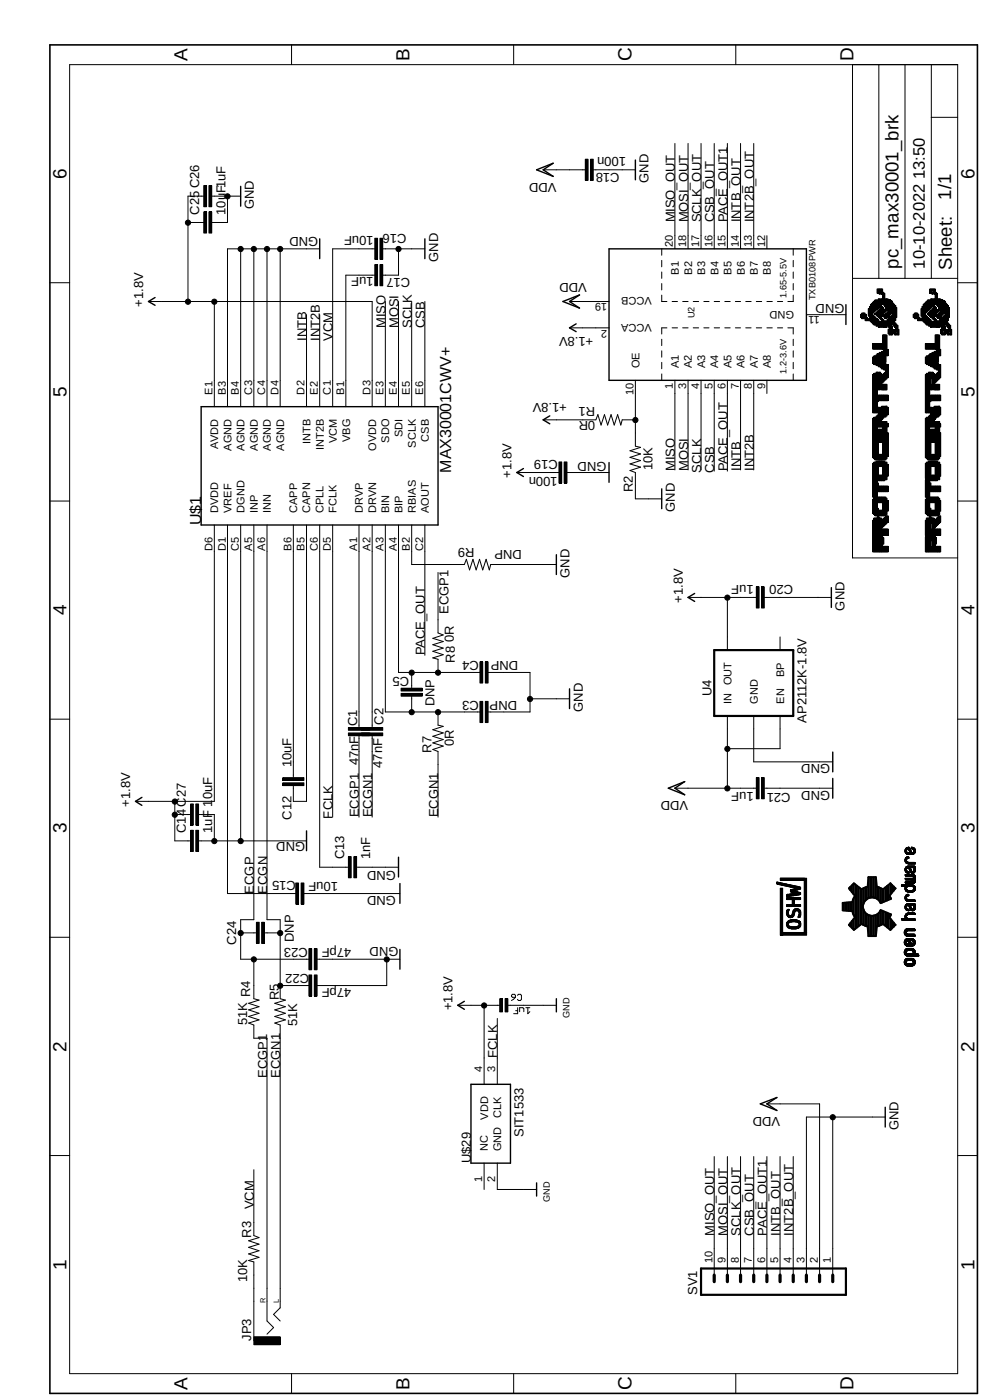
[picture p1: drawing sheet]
<svg xmlns="http://www.w3.org/2000/svg" width="210mm" height="297mm" viewBox="0 0 210 297" stroke-linecap="round" stroke-linejoin="round" font-family="sans-serif">
<defs><g id="words">
<g font-size="4">
<text x="39.8" y="12.9" transform="rotate(-90 39.8 12.9)">A</text>
<text x="86.9" y="12.9" transform="rotate(-90 86.9 12.9)">B</text>
<text x="133.9" y="13" transform="rotate(-90 133.9 13)">C</text>
<text x="181.1" y="13" transform="rotate(-90 181.1 13)">D</text>
<text x="14.1" y="38" transform="rotate(-90 14.1 38)">6</text>
<text x="206.7" y="38" transform="rotate(-90 206.7 38)">6</text>
<text x="14.1" y="84.2" transform="rotate(-90 14.1 84.2)">5</text>
<text x="206.7" y="84.2" transform="rotate(-90 206.7 84.2)">5</text>
<text x="14.1" y="130.5" transform="rotate(-90 14.1 130.5)">4</text>
<text x="206.7" y="130.5" transform="rotate(-90 206.7 130.5)">4</text>
<text x="14.1" y="176.8" transform="rotate(-90 14.1 176.8)">3</text>
<text x="206.7" y="176.8" transform="rotate(-90 206.7 176.8)">3</text>
<text x="14.1" y="223.1" transform="rotate(-90 14.1 223.1)">2</text>
<text x="206.7" y="223.1" transform="rotate(-90 206.7 223.1)">2</text>
<text x="14.1" y="269.4" transform="rotate(-90 14.1 269.4)">1</text>
<text x="206.7" y="269.4" transform="rotate(-90 206.7 269.4)">1</text>
<text x="39.8" y="294.8" transform="rotate(-90 39.8 294.8)">A</text>
<text x="86.9" y="294.8" transform="rotate(-90 86.9 294.8)">B</text>
<text x="133.9" y="295" transform="rotate(-90 133.9 295)">C</text>
<text x="181.1" y="295" transform="rotate(-90 181.1 295)">D</text>
</g>
<g font-size="3.9">
<text x="201.8" y="42.3" transform="rotate(-90 201.8 42.3)">1/1</text>
<text x="190.6" y="57" transform="rotate(-90 190.6 57)">pc_max30001_brk</text>
<text x="201.9" y="57.2" transform="rotate(-90 201.9 57.2)">Sheet:</text>
</g>
<text font-size="3.5" x="196.2" y="57" transform="rotate(-90 196.2 57)">10-10-2022 13:50</text>
<g font-size="3.4">
<text x="95.7" y="100.2" transform="rotate(-90 95.7 100.2)">MAX30001CWV+</text>
<text x="42.7" y="111.4" transform="rotate(-90 42.7 111.4)">U$1</text>
</g>
<g font-size="2.8">
<text x="132.8" y="33.4" transform="rotate(-180 132.8 33.4)">100n</text>
<text x="118" y="38.8" transform="rotate(-180 118 38.8)">VDD</text>
<text x="131.4" y="36.7" transform="rotate(-180 131.4 36.7)">C18</text>
<text x="137.6" y="38.8" transform="rotate(-90 137.6 38.8)">GND</text>
<text x="42.2" y="45.5" transform="rotate(-90 42.2 45.5)">C25 C26</text>
<text x="47.8" y="45.5" transform="rotate(-90 47.8 45.5)">10uF1uF</text>
<text x="53.8" y="44.4" transform="rotate(-90 53.8 44.4)">GND</text>
<text x="143.2" y="47.2" transform="rotate(-90 143.2 47.2)">MISO_OUT</text>
<text x="146" y="47.2" transform="rotate(-90 146 47.2)">MOSI_OUT</text>
<text x="148.8" y="47.2" transform="rotate(-90 148.8 47.2)">SCLK_OUT</text>
<text x="151.5" y="47.2" transform="rotate(-90 151.5 47.2)">CSB_OUT</text>
<text x="154.3" y="47.2" transform="rotate(-90 154.3 47.2)">PACE_OUT1</text>
<text x="157.1" y="47.2" transform="rotate(-90 157.1 47.2)">INTB_OUT</text>
<text x="159.9" y="47.2" transform="rotate(-90 159.9 47.2)">INT2B_OUT</text>
<text x="67.5" y="50.3" transform="rotate(-180 67.5 50.3)">GND</text>
<text x="79.2" y="50.1" transform="rotate(-180 79.2 50.1)">10uF</text>
<text x="86.2" y="49.6" transform="rotate(-180 86.2 49.6)">C16</text>
<text x="79.2" y="58.8" transform="rotate(-180 79.2 58.8)">1uF</text>
<text x="87" y="59.1" transform="rotate(-180 87 59.1)">C17</text>
<text x="92.9" y="55.6" transform="rotate(-90 92.9 55.6)">GND</text>
<text x="30.4" y="65.1" transform="rotate(-90 30.4 65.1)">+1.8V</text>
<text x="124.5" y="60" transform="rotate(-180 124.5 60)">VDD</text>
<text x="179.2" y="64.5" transform="rotate(-180 179.2 64.5)">GND</text>
<text x="81.7" y="69.6" transform="rotate(-90 81.7 69.6)">MISO</text>
<text x="84.5" y="69.6" transform="rotate(-90 84.5 69.6)">MOSI</text>
<text x="87.3" y="69.6" transform="rotate(-90 87.3 69.6)">SCLK</text>
<text x="90.1" y="69.6" transform="rotate(-90 90.1 69.6)">CSB</text>
<text x="125.9" y="71.5" transform="rotate(-180 125.9 71.5)">+1.8V</text>
<text x="65" y="72.3" transform="rotate(-90 65 72.3)">INTB</text>
<text x="67.8" y="72.3" transform="rotate(-90 67.8 72.3)">INT2B</text>
<text x="70.6" y="72.3" transform="rotate(-90 70.6 72.3)">VCM</text>
<text x="120.3" y="85.4" transform="rotate(-180 120.3 85.4)">+1.8V</text>
<text x="126.3" y="89.4" transform="rotate(-180 126.3 89.4)">0R</text>
<text x="126.3" y="86.3" transform="rotate(-180 126.3 86.3)">R1</text>
<text x="108.5" y="101.3" transform="rotate(-90 108.5 101.3)">+1.8V</text>
<text x="118.3" y="101.2" transform="rotate(-180 118.3 101.2)">100n</text>
<text x="118.3" y="97.6" transform="rotate(-180 118.3 97.6)">C19</text>
<text x="128.7" y="98" transform="rotate(-180 128.7 98)">GND</text>
<text x="138.4" y="99.7" transform="rotate(-90 138.4 99.7)">10K</text>
<text x="143.2" y="99.9" transform="rotate(-90 143.2 99.9)">MISO</text>
<text x="146" y="99.9" transform="rotate(-90 146 99.9)">MOSI</text>
<text x="148.8" y="100.2" transform="rotate(-90 148.8 100.2)">SCLK</text>
<text x="151.5" y="100.2" transform="rotate(-90 151.5 100.2)">CSB</text>
<text x="154.3" y="99.9" transform="rotate(-90 154.3 99.9)">PACE_OUT</text>
<text x="157.1" y="99.9" transform="rotate(-90 157.1 99.9)">INTB</text>
<text x="159.9" y="99.9" transform="rotate(-90 159.9 99.9)">INT2B</text>
<text x="134.2" y="104.4" transform="rotate(-90 134.2 104.4)">R2</text>
<text x="143.2" y="108.6" transform="rotate(-90 143.2 108.6)">GND</text>
<text x="100.6" y="116.2" transform="rotate(-180 100.6 116.2)">R9</text>
<text x="110.7" y="116.7" transform="rotate(-180 110.7 116.7)">DNP</text>
<text x="120.8" y="122.6" transform="rotate(-90 120.8 122.6)">GND</text>
<text x="159.9" y="124.1" transform="rotate(-180 159.9 124.1)">1uF</text>
<text x="168.3" y="124.1" transform="rotate(-180 168.3 124.1)">C20</text>
<text x="95.2" y="130.2" transform="rotate(-90 95.2 130.2)">ECGP1</text>
<text x="144.8" y="127.9" transform="rotate(-90 144.8 127.9)">+1.8V</text>
<text x="179.2" y="129.5" transform="rotate(-90 179.2 129.5)">GND</text>
<text x="96.3" y="136.1" transform="rotate(-90 96.3 136.1)">0R</text>
<text x="86.8" y="143.6" transform="rotate(-180 86.8 143.6)">C5</text>
<text x="90.1" y="139" transform="rotate(-90 90.1 139)">PACE_OUT</text>
<text x="96.5" y="140.6" transform="rotate(-90 96.5 140.6)">R8</text>
<text x="101.6" y="140.3" transform="rotate(-180 101.6 140.3)">C4</text>
<text x="109.9" y="140.3" transform="rotate(-180 109.9 140.3)">DNP</text>
<text x="92.2" y="149.9" transform="rotate(-90 92.2 149.9)">DNP</text>
<text x="101.6" y="148.7" transform="rotate(-180 101.6 148.7)">C3</text>
<text x="109.7" y="148.7" transform="rotate(-180 109.7 148.7)">DNP</text>
<text x="151" y="147.7" transform="rotate(-90 151 147.7)">U4</text>
<text x="75.7" y="154" transform="rotate(-90 75.7 154)">C1</text>
<text x="81.3" y="153.7" transform="rotate(-90 81.3 153.7)">C2</text>
<text x="123.6" y="151" transform="rotate(-90 123.6 151)">GND</text>
<text x="171.1" y="153.3" transform="rotate(-90 171.1 153.3)">AP2112K-1.8V</text>
<text x="91.6" y="159.7" transform="rotate(-90 91.6 159.7)">R7</text>
<text x="96.3" y="158.3" transform="rotate(-90 96.3 158.3)">0R</text>
<text x="61.8" y="162.8" transform="rotate(-90 61.8 162.8)">10uF</text>
<text x="76" y="162.3" transform="rotate(-90 76 162.3)">47nF</text>
<text x="81.1" y="162.9" transform="rotate(-90 81.1 162.9)">47nF</text>
<text x="159.9" y="167.9" transform="rotate(-180 159.9 167.9)">1uF</text>
<text x="176.1" y="162.2" transform="rotate(-180 176.1 162.2)">GND</text>
<text x="176.1" y="167.8" transform="rotate(-180 176.1 167.8)">GND</text>
<text x="27.6" y="171.1" transform="rotate(-90 27.6 171.1)">+1.8V</text>
<text x="61.8" y="173.9" transform="rotate(-90 61.8 173.9)">C12</text>
<text x="70.6" y="173.6" transform="rotate(-90 70.6 173.6)">FCLK</text>
<text x="76.2" y="173.4" transform="rotate(-90 76.2 173.4)">ECGP1</text>
<text x="79" y="173.4" transform="rotate(-90 79 173.4)">ECGN1</text>
<text x="92.9" y="173.4" transform="rotate(-90 92.9 173.4)">ECGN1</text>
<text x="146" y="170" transform="rotate(-180 146 170)">VDD</text>
<text x="167.7" y="168.2" transform="rotate(-180 167.7 168.2)">C21</text>
<text x="39.5" y="176.7" transform="rotate(-90 39.5 176.7)">C14 C27</text>
<text x="45" y="176.7" transform="rotate(-90 45 176.7)">1uF 10uF</text>
<text x="64.7" y="178.6" transform="rotate(-180 64.7 178.6)">GND</text>
<text x="73" y="182.3" transform="rotate(-90 73 182.3)">C13</text>
<text x="78.5" y="182.3" transform="rotate(-90 78.5 182.3)">1nF</text>
<text x="84" y="184.8" transform="rotate(-180 84 184.8)">GND</text>
<text x="53.8" y="189.6" transform="rotate(-90 53.8 189.6)">ECGP</text>
<text x="56.6" y="189.6" transform="rotate(-90 56.6 189.6)">ECGN</text>
<text x="62.8" y="186.9" transform="rotate(-180 62.8 186.9)">C15</text>
<text x="71.7" y="187.2" transform="rotate(-180 71.7 187.2)">10uF</text>
<text x="84" y="190.1" transform="rotate(-180 84 190.1)">GND</text>
<text x="50.1" y="200.4" transform="rotate(-90 50.1 200.4)">C24</text>
<text x="62.4" y="199.9" transform="rotate(-90 62.4 199.9)">DNP</text>
<text x="65.3" y="201.1" transform="rotate(-180 65.3 201.1)">C23</text>
<text x="74.5" y="201.1" transform="rotate(-180 74.5 201.1)">47pF</text>
<text x="84.5" y="201" transform="rotate(-180 84.5 201)">GND</text>
<text x="65.6" y="206.7" transform="rotate(-180 65.6 206.7)">C22</text>
<text x="74.5" y="209.5" transform="rotate(-180 74.5 209.5)">47pF</text>
<text x="59.2" y="212.2" transform="rotate(-90 59.2 212.2)">R5</text>
<text x="96" y="214.4" transform="rotate(-90 96 214.4)">+1.8V</text>
<text x="52.5" y="217.5" transform="rotate(-90 52.5 217.5)">51K R4</text>
<text x="63" y="217.8" transform="rotate(-90 63 217.8)">51K</text>
<text x="105.5" y="224.4" transform="rotate(-90 105.5 224.4)">FCLK</text>
<text x="56.6" y="228.6" transform="rotate(-90 56.6 228.6)">ECGP1</text>
<text x="59.4" y="228.6" transform="rotate(-90 59.4 228.6)">ECGN1</text>
<text x="165.5" y="237" transform="rotate(-180 165.5 237)">VDD</text>
<text x="190.6" y="239.8" transform="rotate(-90 190.6 239.8)">GND</text>
<text x="111" y="241.2" transform="rotate(-90 111 241.2)">SIT1533</text>
<text x="99.9" y="246.8" transform="rotate(-90 99.9 246.8)">U$29</text>
<text x="53.8" y="256.5" transform="rotate(-90 53.8 256.5)">VCM</text>
<text x="53.3" y="262.5" transform="rotate(-90 53.3 262.5)">R3</text>
<text x="151.5" y="262.1" transform="rotate(-90 151.5 262.1)">MISO_OUT</text>
<text x="154.3" y="262.1" transform="rotate(-90 154.3 262.1)">MOSI_OUT</text>
<text x="157.1" y="262.1" transform="rotate(-90 157.1 262.1)">SCLK_OUT</text>
<text x="159.9" y="262.1" transform="rotate(-90 159.9 262.1)">CSB_OUT</text>
<text x="162.7" y="262.1" transform="rotate(-90 162.7 262.1)">PACE_OUT1</text>
<text x="165.5" y="262.1" transform="rotate(-90 165.5 262.1)">INTB_OUT</text>
<text x="168.3" y="262.1" transform="rotate(-90 168.3 262.1)">INT2B_OUT</text>
<text x="52.5" y="272" transform="rotate(-90 52.5 272)">10K</text>
<text x="147.9" y="274.7" transform="rotate(-90 147.9 274.7)">SV1</text>
<text x="53.3" y="284.4" transform="rotate(-90 53.3 284.4)">JP3</text>
</g>
<g font-size="2.3">
<text x="142.7" y="52.4" transform="rotate(-90 142.7 52.4)">20</text>
<text x="145.5" y="52.4" transform="rotate(-90 145.5 52.4)">18</text>
<text x="148.3" y="52.4" transform="rotate(-90 148.3 52.4)">17</text>
<text x="151.1" y="52.4" transform="rotate(-90 151.1 52.4)">16</text>
<text x="153.9" y="52.4" transform="rotate(-90 153.9 52.4)">15</text>
<text x="156.7" y="52.4" transform="rotate(-90 156.7 52.4)">14</text>
<text x="159.5" y="52.4" transform="rotate(-90 159.5 52.4)">13</text>
<text x="162.3" y="52.4" transform="rotate(-90 162.3 52.4)">12</text>
<text x="144" y="58.3" transform="rotate(-90 144 58.3)">B1</text>
<text x="146.8" y="58.3" transform="rotate(-90 146.8 58.3)">B2</text>
<text x="149.6" y="58.3" transform="rotate(-90 149.6 58.3)">B3</text>
<text x="152.4" y="58.3" transform="rotate(-90 152.4 58.3)">B4</text>
<text x="155.2" y="58.3" transform="rotate(-90 155.2 58.3)">B5</text>
<text x="158" y="58.3" transform="rotate(-90 158 58.3)">B6</text>
<text x="160.7" y="58.3" transform="rotate(-90 160.7 58.3)">B7</text>
<text x="163.5" y="58.3" transform="rotate(-90 163.5 58.3)">B8</text>
<text x="128.8" y="64.3" transform="rotate(-180 128.8 64.3)">19</text>
<text x="138.3" y="63.1" transform="rotate(-180 138.3 63.1)">VCCB</text>
<text x="168.5" y="65.9" transform="rotate(-180 168.5 65.9)">GND</text>
<text x="128.8" y="69.9" transform="rotate(-180 128.8 69.9)">2</text>
<text x="138.3" y="68.7" transform="rotate(-180 138.3 68.7)">VCCA</text>
<text x="173.9" y="67.1" transform="rotate(-180 173.9 67.1)">11</text>
<text x="45.1" y="83.7" transform="rotate(-90 45.1 83.7)">E1</text>
<text x="47.9" y="83.7" transform="rotate(-90 47.9 83.7)">B3</text>
<text x="50.7" y="83.7" transform="rotate(-90 50.7 83.7)">B4</text>
<text x="53.5" y="83.7" transform="rotate(-90 53.5 83.7)">C3</text>
<text x="56.3" y="83.7" transform="rotate(-90 56.3 83.7)">C4</text>
<text x="59.1" y="83.7" transform="rotate(-90 59.1 83.7)">D4</text>
<text x="64.6" y="83.7" transform="rotate(-90 64.6 83.7)">D2</text>
<text x="67.4" y="83.7" transform="rotate(-90 67.4 83.7)">E2</text>
<text x="70.2" y="83.7" transform="rotate(-90 70.2 83.7)">C1</text>
<text x="73" y="83.7" transform="rotate(-90 73 83.7)">B1</text>
<text x="78.6" y="83.7" transform="rotate(-90 78.6 83.7)">D3</text>
<text x="81.4" y="83.7" transform="rotate(-90 81.4 83.7)">E3</text>
<text x="84.2" y="83.7" transform="rotate(-90 84.2 83.7)">E4</text>
<text x="87" y="83.7" transform="rotate(-90 87 83.7)">E5</text>
<text x="89.7" y="83.7" transform="rotate(-90 89.7 83.7)">E6</text>
<text x="134.4" y="83.7" transform="rotate(-90 134.4 83.7)">10</text>
<text x="135.6" y="78.1" transform="rotate(-90 135.6 78.1)">OE</text>
<text x="142.7" y="82.4" transform="rotate(-90 142.7 82.4)">1</text>
<text x="144" y="78.1" transform="rotate(-90 144 78.1)">A1</text>
<text x="145.5" y="82.4" transform="rotate(-90 145.5 82.4)">3</text>
<text x="146.8" y="78.1" transform="rotate(-90 146.8 78.1)">A2</text>
<text x="148.3" y="82.4" transform="rotate(-90 148.3 82.4)">4</text>
<text x="149.6" y="78.1" transform="rotate(-90 149.6 78.1)">A3</text>
<text x="151.1" y="82.4" transform="rotate(-90 151.1 82.4)">5</text>
<text x="152.4" y="78.1" transform="rotate(-90 152.4 78.1)">A4</text>
<text x="153.9" y="82.4" transform="rotate(-90 153.9 82.4)">6</text>
<text x="155.1" y="78.1" transform="rotate(-90 155.1 78.1)">A5</text>
<text x="156.7" y="82.4" transform="rotate(-90 156.7 82.4)">7</text>
<text x="157.9" y="78.1" transform="rotate(-90 157.9 78.1)">A6</text>
<text x="159.5" y="82.4" transform="rotate(-90 159.5 82.4)">8</text>
<text x="160.7" y="78.1" transform="rotate(-90 160.7 78.1)">A7</text>
<text x="162.3" y="82.4" transform="rotate(-90 162.3 82.4)">9</text>
<text x="163.5" y="78.1" transform="rotate(-90 163.5 78.1)">A8</text>
<text x="46.3" y="95.2" transform="rotate(-90 46.3 95.2)">AVDD</text>
<text x="49.1" y="95.6" transform="rotate(-90 49.1 95.6)">AGND</text>
<text x="51.9" y="95.6" transform="rotate(-90 51.9 95.6)">AGND</text>
<text x="54.7" y="95.6" transform="rotate(-90 54.7 95.6)">AGND</text>
<text x="57.5" y="95.6" transform="rotate(-90 57.5 95.6)">AGND</text>
<text x="60.3" y="95.6" transform="rotate(-90 60.3 95.6)">AGND</text>
<text x="65.9" y="94.2" transform="rotate(-90 65.9 94.2)">INTB</text>
<text x="68.7" y="95.5" transform="rotate(-90 68.7 95.5)">INT2B</text>
<text x="71.5" y="94" transform="rotate(-90 71.5 94)">VCM</text>
<text x="74.3" y="93.8" transform="rotate(-90 74.3 93.8)">VBG</text>
<text x="79.8" y="95.6" transform="rotate(-90 79.8 95.6)">OVDD</text>
<text x="82.6" y="93.9" transform="rotate(-90 82.6 93.9)">SDO</text>
<text x="85.4" y="92.8" transform="rotate(-90 85.4 92.8)">SDI</text>
<text x="88.2" y="95" transform="rotate(-90 88.2 95)">SCLK</text>
<text x="91" y="93.7" transform="rotate(-90 91 93.7)">CSB</text>
<text x="46.3" y="108.8" transform="rotate(-90 46.3 108.8)">DVDD</text>
<text x="49.1" y="108.8" transform="rotate(-90 49.1 108.8)">VREF</text>
<text x="51.9" y="108.8" transform="rotate(-90 51.9 108.8)">DGND</text>
<text x="54.7" y="108.8" transform="rotate(-90 54.7 108.8)">INP</text>
<text x="57.5" y="108.8" transform="rotate(-90 57.5 108.8)">INN</text>
<text x="63" y="108.8" transform="rotate(-90 63 108.8)">CAPP</text>
<text x="65.8" y="108.8" transform="rotate(-90 65.8 108.8)">CAPN</text>
<text x="68.6" y="108.8" transform="rotate(-90 68.6 108.8)">CPLL</text>
<text x="71.4" y="108.8" transform="rotate(-90 71.4 108.8)">FCLK</text>
<text x="77" y="108.8" transform="rotate(-90 77 108.8)">DRVP</text>
<text x="79.8" y="108.8" transform="rotate(-90 79.8 108.8)">DRVN</text>
<text x="82.6" y="108.8" transform="rotate(-90 82.6 108.8)">BIN</text>
<text x="85.4" y="108.8" transform="rotate(-90 85.4 108.8)">BIP</text>
<text x="88.2" y="108.8" transform="rotate(-90 88.2 108.8)">RBIAS</text>
<text x="91" y="108.8" transform="rotate(-90 91 108.8)">AOUT</text>
<text x="45.1" y="117" transform="rotate(-90 45.1 117)">D6</text>
<text x="47.9" y="117" transform="rotate(-90 47.9 117)">D1</text>
<text x="50.7" y="117" transform="rotate(-90 50.7 117)">C5</text>
<text x="53.5" y="116.8" transform="rotate(-90 53.5 116.8)">A5</text>
<text x="56.3" y="116.8" transform="rotate(-90 56.3 116.8)">A6</text>
<text x="61.8" y="116.8" transform="rotate(-90 61.8 116.8)">B6</text>
<text x="64.6" y="116.8" transform="rotate(-90 64.6 116.8)">B5</text>
<text x="67.4" y="117" transform="rotate(-90 67.4 117)">C6</text>
<text x="70.2" y="117" transform="rotate(-90 70.2 117)">D5</text>
<text x="75.8" y="116.8" transform="rotate(-90 75.8 116.8)">A1</text>
<text x="78.6" y="116.8" transform="rotate(-90 78.6 116.8)">A2</text>
<text x="81.4" y="116.8" transform="rotate(-90 81.4 116.8)">A3</text>
<text x="84.2" y="116.8" transform="rotate(-90 84.2 116.8)">A4</text>
<text x="87" y="116.8" transform="rotate(-90 87 116.8)">B2</text>
<text x="89.7" y="117" transform="rotate(-90 89.7 117)">C2</text>
<text x="166.3" y="143.6" transform="rotate(-90 166.3 143.6)">BP</text>
<text x="155.1" y="149.3" transform="rotate(-90 155.1 149.3)">IN OUT</text>
<text x="160.7" y="149.3" transform="rotate(-90 160.7 149.3)">GND</text>
<text x="166.3" y="149.3" transform="rotate(-90 166.3 149.3)">EN</text>
<text x="102.3" y="227.5" transform="rotate(-90 102.3 227.5)">4</text>
<text x="105.1" y="227.5" transform="rotate(-90 105.1 227.5)">3</text>
<text x="103.5" y="237.5" transform="rotate(-90 103.5 237.5)">VDD</text>
<text x="106.3" y="237.2" transform="rotate(-90 106.3 237.2)">CLK</text>
<text x="103.5" y="244.2" transform="rotate(-90 103.5 244.2)">NC</text>
<text x="106.3" y="244.2" transform="rotate(-90 106.3 244.2)">GND</text>
<text x="102.3" y="250.7" transform="rotate(-90 102.3 250.7)">1</text>
<text x="105.1" y="250.7" transform="rotate(-90 105.1 250.7)">2</text>
<text x="151.1" y="267.9" transform="rotate(-90 151.1 267.9)">10</text>
<text x="153.9" y="267.9" transform="rotate(-90 153.9 267.9)">9</text>
<text x="156.7" y="267.9" transform="rotate(-90 156.7 267.9)">8</text>
<text x="159.5" y="267.9" transform="rotate(-90 159.5 267.9)">7</text>
<text x="162.3" y="267.9" transform="rotate(-90 162.3 267.9)">6</text>
<text x="165.1" y="267.9" transform="rotate(-90 165.1 267.9)">5</text>
<text x="167.9" y="267.9" transform="rotate(-90 167.9 267.9)">4</text>
<text x="170.7" y="267.9" transform="rotate(-90 170.7 267.9)">3</text>
<text x="173.5" y="267.9" transform="rotate(-90 173.5 267.9)">2</text>
<text x="176.3" y="267.9" transform="rotate(-90 176.3 267.9)">1</text>
</g>
<g font-size="1.9">
<text x="166.9" y="63.2" transform="rotate(-90 166.9 63.2)">1.65-5.5V</text>
<text x="173" y="63.7" transform="rotate(-90 173 63.7)">TXB0108PWR</text>
<text x="147.4" y="67.6" transform="rotate(-90 147.4 67.6)">U2</text>
<text x="166.9" y="79.3" transform="rotate(-90 166.9 79.3)">1.2-3.6V</text>
<text x="120.8" y="215.9" transform="rotate(-90 120.8 215.9)">GND</text>
<text x="116.6" y="255" transform="rotate(-90 116.6 255)">GND</text>
</g>
<g font-size="1.6">
<text x="56.3" y="276.4" transform="rotate(-90 56.3 276.4)">R</text>
<text x="59.1" y="276.4" transform="rotate(-90 59.1 276.4)">L</text>
</g>
</g></defs>
<path d="M10.2 9.2l197.8 287M208 9.2l-197.8 287" fill="none" stroke="#fff" stroke-width=".21"/>
<g fill="none" stroke="#000" stroke-width=".21">
<path d="M14.8 13.7h188.4v277.7h-188.4zM61.8 9.5v4.2M109 9.5v4.2M156.1 9.5v4.2M180.8 13.7v104.7h22.4M186.4 13.7v45.4M192 13.7v45.4M197.6 13.7v45.4M43.2 39.4h.6v4.5h-.6zM44.3 39.4h.6v4.5h-.6zM115.2 36h9M124.2 33.8h.6v4.5h-.6z"/>
<path d="M125.3 33.8h.6v4.5h-.6zM125.9 36h8.9M143.2 30.4v22.4M146 30.4v22.4M148.7 30.4v22.4M151.5 30.4v22.4M154.3 30.4v22.4M157.1 30.4v22.4M159.9 30.4v22.4M197.6 24.9h5.6M10.6 60h4.2M39.9 47.2h3.3"/>
<path d="M43.2 45h.6v4.4h-.6zM43.2 41.6h-3.3v22.4M44.3 45h.6v4.4h-.6zM44.9 41.6h6.2M48.3 41.6v5.6h-3.4M51.1 52.8v33.5M53.8 52.8v33.5M56.6 52.8v33.5M59.4 52.8v33.5M67.8 52.8h-19.5v33.5M79.5 50.5h.6v4.5h-.6zM79.5 56.1h.6v4.5h-.6z"/>
<path d="M79.5 52.8h-8.9v33.5M79.5 58.4h-6.1v27.9M80.6 50.5h.6v4.5h-.6zM80.6 56.1h.6v4.5h-.6zM81.2 52.8h8.9M84.5 52.8v5.6h-3.3M140.4 52.8v1.3M140.4 55.2v1.4M140.4 57.7v1.4M162.7 50v2.8M168.3 52.8v1.3M168.3 55.2v1.4"/>
<path d="M168.3 57.7v1.4M180.8 59.1h22.4M203.2 60h4.1M31.5 64h47.5v22.3M45.5 64v22.3M65 66.8v19.5M67.8 66.8v19.5M81.7 64v22.3M84.5 64v22.3M87.3 64v22.3M90.1 64v22.3M120.8 69.6h8.4"/>
<path d="M120.8 64h8.4M140.4 60.2v1.3M140.4 62.6v1.4h1.1M140.4 72v1.3M140.4 74.4v1.4M140.4 76.9v1.3M140.4 79.3v1.4M141.5 69.6h-1.1v1.3M142.6 69.6h1.1M142.6 64h1.1M144.8 69.6h1.2M144.8 64h1.2"/>
<path d="M147.1 69.6h1.1M147.1 64h1.1M149.3 69.6h1.1M149.3 64h1.1M151.5 69.6h1.2M151.5 64h1.2M153.8 69.6h1.1M153.8 64h1.1M156 69.6h1.1M156 64h1.1M158.2 69.6h1.1M158.2 64h1.1"/>
<path d="M160.4 69.6h1.2M160.4 64h1.2M162.7 69.6h1.1M162.7 64h1.1M164.9 69.6h1.1M164.9 64h1.1M167.1 69.6h1.2v1.3M168.3 60.2v1.3M168.3 62.6v1.4h-1.2M168.3 72v1.3M168.3 74.4v1.4M168.3 76.9v1.3"/>
<path d="M168.3 79.3v1.4M171.1 66.8h8.4M182.6 66.7h.2v.7h-.2zM182.8 66.4h.2v1.2h-.2zM183 67.1h.3v.5h-.3zM183 66.4h.3v.5h-.3zM183.3 66.4h.2v1.2h-.2zM183.5 66.7h.3v1.3h-.3zM183.7 67.4h.3v.6h-.3zM184 67.6h.2v.4h-.2zM184.2 67.6h.2v.4h-.2zM184.2 65.5h.2v1.6h-.2z"/>
<path d="M184.4 65h.3v3.1h-.3zM184.7 64.6h.2v3.7h-.2zM184.9 64.3h.3v4.2h-.3zM185.1 79.5h.3v8.1h-.3zM185.1 75.7h.3v1.4h-.3zM185.1 72.9h.3v1.2h-.3zM185.1 66.9h.3v1.8h-.3zM185.1 64.1h.3v2.3h-.3zM185.4 79.2h.2v8.4h-.2zM185.4 75.5h.2v1.8h-.2zM185.4 72.9h.2v1.2h-.2zM185.4 67.1h.2v1.9h-.2z"/>
<path d="M185.4 63.9h.2v2.3h-.2zM185.6 79.2h.2v8.4h-.2zM185.6 75.5h.2v1.8h-.2zM185.6 72.9h.2v1.2h-.2zM185.6 67.4h.2v1.6h-.2zM185.6 66.4h.2v.3h-.2zM185.6 63.6h.2v2.3h-.2zM185.8 79h.3v8.6h-.3zM185.8 75.3h.3v2.3h-.3zM185.8 72.9h.3v1.2h-.3zM185.8 67.6h.3v1.6h-.3zM185.8 66.2h.3v.7h-.3z"/>
<path d="M185.8 63.6h.3v2.1h-.3zM186.1 79h.2v3.7h-.2zM186.1 75h.2v2.6h-.2zM186.1 72.9h.2v1.2h-.2zM186.1 67.8h.2v1.4h-.2zM186.1 66h.2v1.1h-.2zM186.1 63.6h.2v1.9h-.2zM186.1 61.3h.2v.9h-.2zM186.3 79h.3v1.3h-.3zM186.3 75h.3v2.8h-.3zM186.3 72.9h.3v1.2h-.3zM186.3 68.1h.3v1.3h-.3z"/>
<path d="M186.3 65.7h.3v1.7h-.3zM186.3 63.4h.3v1.8h-.3zM186.3 61.3h.3v.9h-.3zM186.5 79h.3v3.7h-.3zM186.5 74.8h.3v3h-.3zM186.5 72.9h.3v1.2h-.3zM186.5 68.2h.3v1.2h-.3zM186.5 65.5h.3v2.1h-.3zM186.5 63.4h.3v1.6h-.3zM186.5 62h.3v.4h-.3zM186.5 61.3h.3v.3h-.3zM186.8 79.2h.2v3.5h-.2z"/>
<path d="M186.8 76.7h.2v1.3h-.2zM186.8 74.8h.2v1.4h-.2zM186.8 72.9h.2v1.2h-.2zM186.8 68.2h.2v1.2h-.2zM186.8 66.6h.2v1.2h-.2zM186.8 65.2h.2v1.2h-.2zM186.8 63.4h.2v1.4h-.2zM186.8 61.3h.2v.9h-.2zM187 79.4h.2v1.9h-.2zM187 74.5h.2v3.8h-.2zM187 72.9h.2v1.2h-.2zM187 67.6h.2v1.8h-.2z"/>
<path d="M187 66.4h.2v.7h-.2zM187 65h.2v1.2h-.2zM187 63.4h.2v1.2h-.2zM187 61.3h.2v1.2h-.2zM187.2 79.5h.3v1.6h-.3zM187.2 74.5h.3v3.8h-.3zM187.2 71h.3v3.1h-.3zM187.2 67.8h.3v1.6h-.3zM187.2 66.2h.3v.5h-.3zM187.2 65.3h.3v.7h-.3zM187.2 62h.3v2.6h-.3zM187.5 79.2h.2v1.6h-.2z"/>
<path d="M187.5 74.3h.2v4.2h-.2zM187.5 71h.2v3.1h-.2zM187.5 68.1h.2v1.3h-.2zM187.5 66.9h.2v.4h-.2zM187.5 66h.2v.4h-.2zM187.5 62.2h.2v2.6h-.2zM187.7 79h.3v1.6h-.3zM187.7 77.1h.3v1.4h-.3zM187.7 74.3h.3v2.6h-.3zM187.7 71h.3v3.1h-.3zM187.7 68.1h.3v1.3h-.3zM187.7 66.6h.3v1h-.3z"/>
<path d="M187.7 65.7h.3v.5h-.3zM187.7 63.4h.3v1.6h-.3zM187.9 77.3h.3v3.1h-.3zM187.9 71.1h.3v4.4h-.3zM187.9 68.1h.3v1.3h-.3zM187.9 66.4h.3v1.2h-.3zM187.9 65.4h.3v.6h-.3zM187.9 63.4h.3v1.8h-.3zM188.2 77.3h.2v2.8h-.2zM188.2 74.1h.2v1.4h-.2zM188.2 67.8h.2v1.4h-.2zM188.2 66.2h.2v1.2h-.2z"/>
<path d="M188.2 63.4h.2v2.6h-.2zM188.4 69.9h.2v.9h-.2zM188.4 67.6h.2v1.8h-.2zM188.4 63.6h.2v3.5h-.2zM188.6 67.4h.2v3.7h-.2zM188.6 63.6h.2v3.2h-.2zM188.8 70.6h.3v.4h-.3zM188.8 67.1h.3v3h-.3zM188.8 63.8h.3v2.8h-.3zM189.1 69.2h.2v1.9h-.2zM189.1 66.9h.2v1.8h-.2zM189.1 63.9h.2v2.5h-.2z"/>
<path d="M189.3 69.9h.3v.9h-.3zM189.3 64.3h.3v4.7h-.3zM189.5 64.6h.3v4.6h-.3zM189.8 69.9h.2v1.2h-.2zM189.8 68.5h.2v.9h-.2zM189.8 64.8h.2v3.2h-.2zM190 70.6h.2v.4h-.2zM190 68.7h.2v1.7h-.2zM190 65.2h.2v2.2h-.2zM190.2 70.6h.3v.4h-.3zM190.2 69h.3v1.4h-.3zM190.5 69.9h.2v1.2h-.2z"/>
<path d="M193.7 66.7h.3v.7h-.3zM194 66.4h.2v1.2h-.2zM194.2 67.1h.2v.5h-.2zM194.2 66.4h.2v.5h-.2zM194.4 66.4h.3v1.2h-.3zM194.6 66.7h.3v1.3h-.3zM194.9 67.4h.3v.6h-.3zM195.1 67.6h.3v.4h-.3zM195.4 67.6h.2v.4h-.2zM195.4 65.5h.2v1.6h-.2zM195.6 65h.2v3.1h-.2zM195.8 64.6h.3v3.7h-.3z"/>
<path d="M196 64.3h.3v4.2h-.3zM196.3 79.5h.3v8.1h-.3zM196.3 75.7h.3v1.4h-.3zM196.3 72.9h.3v1.2h-.3zM196.3 66.9h.3v1.8h-.3zM196.3 64.1h.3v2.3h-.3zM196.5 79.2h.3v8.4h-.3zM196.5 75.5h.3v1.8h-.3zM196.5 72.9h.3v1.2h-.3zM196.5 67.1h.3v1.9h-.3zM196.5 63.9h.3v2.3h-.3zM196.8 79.2h.2v8.4h-.2z"/>
<path d="M196.8 75.5h.2v1.8h-.2zM196.8 72.9h.2v1.2h-.2zM196.8 67.4h.2v1.6h-.2zM196.8 66.4h.2v.3h-.2zM196.8 63.6h.2v2.3h-.2zM197 79h.2v8.6h-.2zM197 75.3h.2v2.3h-.2zM197 72.9h.2v1.2h-.2zM197 67.6h.2v1.6h-.2zM197 66.2h.2v.7h-.2zM197 63.6h.2v2.1h-.2zM197.2 79h.3v3.7h-.3z"/>
<path d="M197.2 75h.3v2.6h-.3zM197.2 72.9h.3v1.2h-.3zM197.2 67.8h.3v1.4h-.3zM197.2 66h.3v1.1h-.3zM197.2 63.6h.3v1.9h-.3zM197.2 61.3h.3v.9h-.3zM197.4 79h.3v1.3h-.3zM197.4 75h.3v2.8h-.3zM197.4 72.9h.3v1.2h-.3zM197.4 68.1h.3v1.3h-.3zM197.4 65.7h.3v1.7h-.3zM197.4 63.4h.3v1.8h-.3z"/>
<path d="M197.4 61.3h.3v.9h-.3zM197.7 79h.3v3.7h-.3zM197.7 74.8h.3v3h-.3zM197.7 72.9h.3v1.2h-.3zM197.7 68.2h.3v1.2h-.3zM197.7 65.5h.3v2.1h-.3zM197.7 63.4h.3v1.6h-.3zM197.7 62h.3v.4h-.3zM197.7 61.3h.3v.3h-.3zM197.9 79.2h.3v3.5h-.3zM197.9 76.7h.3v1.3h-.3zM197.9 74.8h.3v1.4h-.3z"/>
<path d="M197.9 72.9h.3v1.2h-.3zM197.9 68.2h.3v1.2h-.3zM197.9 66.6h.3v1.2h-.3zM197.9 65.2h.3v1.2h-.3zM197.9 63.4h.3v1.4h-.3zM197.9 61.3h.3v.9h-.3zM198.2 79.4h.2v1.9h-.2zM198.2 74.5h.2v3.8h-.2zM198.2 72.9h.2v1.2h-.2zM198.2 67.6h.2v1.8h-.2zM198.2 66.4h.2v.7h-.2zM198.2 65h.2v1.2h-.2z"/>
<path d="M198.2 63.4h.2v1.2h-.2zM198.2 61.3h.2v1.2h-.2zM198.4 79.5h.2v1.6h-.2zM198.4 74.5h.2v3.8h-.2zM198.4 71h.2v3.1h-.2zM198.4 67.8h.2v1.6h-.2zM198.4 66.2h.2v.5h-.2zM198.4 65.3h.2v.7h-.2zM198.4 62h.2v2.6h-.2zM198.6 79.2h.3v1.6h-.3zM198.6 74.3h.3v4.2h-.3zM198.6 71h.3v3.1h-.3z"/>
<path d="M198.6 68.1h.3v1.3h-.3zM198.6 66.9h.3v.4h-.3zM198.6 66h.3v.4h-.3zM198.6 62.2h.3v2.6h-.3zM198.8 79h.3v1.6h-.3zM198.8 77.1h.3v1.4h-.3zM198.8 74.3h.3v2.6h-.3zM198.8 71h.3v3.1h-.3zM198.8 68.1h.3v1.3h-.3zM198.8 66.6h.3v1h-.3zM198.8 65.7h.3v.5h-.3zM198.8 63.4h.3v1.6h-.3z"/>
<path d="M199.1 77.3h.2v3.1h-.2zM199.1 71.1h.2v4.4h-.2zM199.1 68.1h.2v1.3h-.2zM199.1 66.4h.2v1.2h-.2zM199.1 65.4h.2v.6h-.2zM199.1 63.4h.2v1.8h-.2zM199.3 77.3h.3v2.8h-.3zM199.3 74.1h.3v1.4h-.3zM199.3 67.8h.3v1.4h-.3zM199.3 66.2h.3v1.2h-.3zM199.3 63.4h.3v2.6h-.3zM199.6 69.9h.2v.9h-.2z"/>
<path d="M199.6 67.6h.2v1.8h-.2zM199.6 63.6h.2v3.5h-.2zM199.8 67.4h.2v3.7h-.2zM199.8 63.6h.2v3.2h-.2zM200 70.6h.3v.4h-.3zM200 67.1h.3v3h-.3zM200 63.8h.3v2.8h-.3zM200.2 69.2h.3v1.9h-.3zM200.2 66.9h.3v1.8h-.3zM200.2 63.9h.3v2.5h-.3zM200.5 69.9h.2v.9h-.2zM200.5 64.3h.2v4.7h-.2z"/>
<path d="M200.7 64.6h.3v4.6h-.3zM201 69.9h.2v1.2h-.2zM201 68.5h.2v.9h-.2zM201 64.8h.2v3.2h-.2zM201.2 70.6h.2v.4h-.2zM201.2 68.7h.2v1.7h-.2zM201.2 65.2h.2v2.2h-.2zM201.4 70.6h.3v.4h-.3zM201.4 69h.3v1.4h-.3zM201.6 69.9h.3v1.2h-.3zM115.2 89.1h11.2l.4-1.1 .7 2.2 .7-2.2 .7 2.2 .7-2.2 .7 2.2 .7-2.2 .7 2.2 .3-1.1h2.8M118.6 98h.6v4.5h-.6z"/>
<path d="M119.7 98h.6v4.5h-.6zM134.8 80.7v14l1.1 .2-2.3 .7 2.3 .7-2.3 .7 2.3 .7-2.3 .7 2.3 .7-2.3 .7 1.2 .4v5.6h5.6M143.2 80.7v19M146 80.7v19M148.7 80.7v19M151.5 80.7v19.2M154.3 80.7v19.2M157.1 80.7v19M159.9 80.7v19M162.7 80.7v2.8M185.1 98.3h.3v3.2h-.3zM185.1 88.7h.3v8.4h-.3z"/>
<path d="M185.4 98h.2v7.5h-.2zM185.4 88.5h.2v8.8h-.2zM185.6 98h.2v11.4h-.2zM185.6 88.5h.2v9.1h-.2zM185.8 97.8h.3v11.6h-.3zM185.8 88.3h.3v9.3h-.3zM186.1 97.8h.2v4.2h-.2zM186.1 92.7h.2v4.9h-.2zM186.1 88.1h.2v2.5h-.2zM186.1 86.4h.2v1.2h-.2zM186.1 83.9h.2v1.3h-.2zM186.3 97.8h.3v1.2h-.3z"/>
<path d="M186.3 96.4h.3v1.2h-.3zM186.3 91.1h.3v2.8h-.3zM186.3 87.8h.3v2.8h-.3zM186.3 86.4h.3v1.2h-.3zM186.3 83.8h.3v1.2h-.3zM186.3 81.5h.3v1.2h-.3zM186.5 97.8h.3v1.2h-.3zM186.5 96.4h.3v1.2h-.3zM186.5 91.1h.3v2.8h-.3zM186.5 86.4h.3v4.2h-.3zM186.5 83.8h.3v1.2h-.3zM186.8 97.8h.2v1.2h-.2z"/>
<path d="M186.8 96.4h.2v1.2h-.2zM186.8 91.1h.2v2.8h-.2zM186.8 89.4h.2v1.2h-.2zM186.8 86.4h.2v2.8h-.2zM186.8 83.8h.2v1.2h-.2zM187 97.8h.2v1.2h-.2zM187 96.4h.2v1.2h-.2zM187 91.1h.2v2.8h-.2zM187 89.4h.2v1.2h-.2zM187 86.2h.2v2.8h-.2zM187 83.8h.2v1.2h-.2zM187 81.5h.2v1.2h-.2z"/>
<path d="M187.2 97.8h.3v4.2h-.3zM187.2 89.5h.3v8.1h-.3zM187.2 86.2h.3v2.5h-.3zM187.2 83.8h.3v1.2h-.3zM187.2 81.5h.3v1.2h-.3zM187.5 97.8h.2v4.2h-.2zM187.5 89.5h.2v8.1h-.2zM187.5 86.2h.2v2.3h-.2zM187.5 83.8h.2v1.2h-.2zM187.5 81.5h.2v1.2h-.2zM187.7 98h.3v3.8h-.3zM187.7 89.5h.3v8.1h-.3z"/>
<path d="M187.7 86.2h.3v2.3h-.3zM187.7 83.8h.3v1.2h-.3zM187.7 81.5h.3v1.2h-.3zM187.9 98h.3v3.8h-.3zM187.9 89.5h.3v7.8h-.3zM187.9 86.1h.3v2.2h-.3zM187.9 83.8h.3v1.2h-.3zM187.9 81.5h.3v1.2h-.3zM188.2 98.5h.2v2.5h-.2zM188.2 91.8h.2v5.1h-.2zM188.2 89.9h.2v.7h-.2zM188.2 86.4h.2v1.6h-.2z"/>
<path d="M188.2 83.8h.2v1.2h-.2zM196.3 98.3h.3v3.2h-.3zM196.3 88.7h.3v8.4h-.3zM196.5 98h.3v7.5h-.3zM196.5 88.5h.3v8.8h-.3zM196.8 98h.2v11.4h-.2zM196.8 88.5h.2v9.1h-.2zM197 97.8h.2v11.6h-.2zM197 88.3h.2v9.3h-.2zM197.2 97.8h.3v4.2h-.3zM197.2 92.7h.3v4.9h-.3zM197.2 88.1h.3v2.5h-.3z"/>
<path d="M197.2 86.4h.3v1.2h-.3zM197.2 83.9h.3v1.3h-.3zM197.4 97.8h.3v1.2h-.3zM197.4 96.4h.3v1.2h-.3zM197.4 91.1h.3v2.8h-.3zM197.4 87.8h.3v2.8h-.3zM197.4 86.4h.3v1.2h-.3zM197.4 83.8h.3v1.2h-.3zM197.4 81.5h.3v1.2h-.3zM197.7 97.8h.3v1.2h-.3zM197.7 96.4h.3v1.2h-.3zM197.7 91.1h.3v2.8h-.3z"/>
<path d="M197.7 86.4h.3v4.2h-.3zM197.7 83.8h.3v1.2h-.3zM197.9 97.8h.3v1.2h-.3zM197.9 96.4h.3v1.2h-.3zM197.9 91.1h.3v2.8h-.3zM197.9 89.4h.3v1.2h-.3zM197.9 86.4h.3v2.8h-.3zM197.9 83.8h.3v1.2h-.3zM198.2 97.8h.2v1.2h-.2zM198.2 96.4h.2v1.2h-.2zM198.2 91.1h.2v2.8h-.2zM198.2 89.4h.2v1.2h-.2z"/>
<path d="M198.2 86.2h.2v2.8h-.2zM198.2 83.8h.2v1.2h-.2zM198.2 81.5h.2v1.2h-.2zM198.4 97.8h.2v4.2h-.2zM198.4 89.5h.2v8.1h-.2zM198.4 86.2h.2v2.5h-.2zM198.4 83.8h.2v1.2h-.2zM198.4 81.5h.2v1.2h-.2zM198.6 97.8h.3v4.2h-.3zM198.6 89.5h.3v8.1h-.3zM198.6 86.2h.3v2.3h-.3zM198.6 83.8h.3v1.2h-.3z"/>
<path d="M198.6 81.5h.3v1.2h-.3zM198.8 98h.3v3.8h-.3zM198.8 89.5h.3v8.1h-.3zM198.8 86.2h.3v2.3h-.3zM198.8 83.8h.3v1.2h-.3zM198.8 81.5h.3v1.2h-.3zM199.1 98h.2v3.8h-.2zM199.1 89.5h.2v7.8h-.2zM199.1 86.1h.2v2.2h-.2zM199.1 83.8h.2v1.2h-.2zM199.1 81.5h.2v1.2h-.2zM199.3 98.5h.3v2.5h-.3z"/>
<path d="M199.3 91.8h.3v5.1h-.3zM199.3 89.9h.3v.7h-.3zM199.3 86.4h.3v1.6h-.3zM199.3 83.8h.3v1.2h-.3zM10.6 106.3h4.2M45.5 111.4v58.6h-16.8M48.3 111.4v78.2h14.5M51.1 111.4v67M53.8 111.4v83.7h-2.7v8.4h14.5M56.6 111.4v83.7h2.8v16.8l1.1 .3-2.2 .7 2.2 .7-2.2 .6 2.2 .8-2.2 .6 2.2 .8-2.2 .6 1.1 .5v60l-1.4 1.3 1.4 1.4M62.2 111.4v53.6M65 111.4v58.6h-2.8v-3.3"/>
<path d="M67.8 111.4v72.6h6.2M70.6 111.4v62M76.2 111.4v43M79 111.4v43M81.7 111.4v39.6h20.2M84.5 111.4v31.3h17.4M87.3 111.4v8.4h11.2l.4-1.1 .7 2.2 .7-2.2 .7 2.2 .7-2.2 .7 2.2 .7-2.2 .7 2.2 .3-1.1h13.9M90.1 111.4v27.6M109.6 100.2h9M120.3 100.2h8.9M185.1 113.9h.3v3.2h-.3zM185.1 110.4h.3v3.2h-.3z"/>
<path d="M185.1 105.9h.3v3.1h-.3zM185.1 101.8h.3v3.7h-.3zM185.4 109.9h.2v7.2h-.2zM185.4 105.7h.2v3.5h-.2zM185.6 109.9h.2v7.2h-.2zM185.8 109.9h.3v7.2h-.3zM186.1 109.6h.2v7.5h-.2zM186.1 107.8h.2v1.6h-.2zM186.1 105.5h.2v1.1h-.2zM186.1 102.4h.2v1.9h-.2zM186.3 115.9h.3v1.2h-.3zM186.3 112.2h.3v2.6h-.3z"/>
<path d="M186.3 109.7h.3v1.3h-.3zM186.3 108.2h.3v1.2h-.3zM186.3 105.5h.3v1.1h-.3zM186.3 103.1h.3v1.2h-.3zM186.3 100.8h.3v1.2h-.3zM186.5 109.9h.3v7.2h-.3zM186.5 108.2h.3v1.2h-.3zM186.5 105.5h.3v1.1h-.3zM186.5 103.1h.3v1.2h-.3zM186.5 100.8h.3v1.2h-.3zM186.8 109.9h.2v7.2h-.2zM186.8 108.2h.2v1.2h-.2z"/>
<path d="M186.8 105.5h.2v1.1h-.2zM186.8 103.1h.2v1.2h-.2zM186.8 100.8h.2v1.2h-.2zM187 115.9h.2v1.2h-.2zM187 112.2h.2v3.5h-.2zM187 110.1h.2v1.9h-.2zM187 108.2h.2v1.2h-.2zM187 105.5h.2v1.1h-.2zM187 103.1h.2v1.2h-.2zM187 100.8h.2v1.2h-.2zM187.2 115.9h.3v1.2h-.3zM187.2 114.1h.3v1.3h-.3z"/>
<path d="M187.2 112.2h.3v1.4h-.3zM187.2 110.4h.3v1.3h-.3zM187.2 105.5h.3v3.9h-.3zM187.2 103.1h.3v1.2h-.3zM187.5 115.9h.2v1.2h-.2zM187.5 112.2h.2v1.4h-.2zM187.5 109.9h.2v1.6h-.2zM187.5 105.5h.2v3.9h-.2zM187.5 103.1h.2v1.2h-.2zM187.7 115.9h.3v1.2h-.3zM187.7 112.2h.3v1.4h-.3zM187.7 109.7h.3v1.6h-.3z"/>
<path d="M187.7 105.5h.3v3.9h-.3zM187.7 103.1h.3v1.2h-.3zM187.9 115.9h.3v1.2h-.3zM187.9 112.2h.3v1.4h-.3zM187.9 109.4h.3v1.6h-.3zM187.9 105.7h.3v3.5h-.3zM187.9 103.1h.3v1.2h-.3zM188.2 115.9h.2v1.2h-.2zM188.2 112.2h.2v1.4h-.2zM188.2 109.4h.2v1.4h-.2zM188.2 106.2h.2v2.3h-.2zM188.2 103.1h.2v1.2h-.2z"/>
<path d="M196.3 113.9h.3v3.2h-.3zM196.3 110.4h.3v3.2h-.3zM196.3 105.9h.3v3.1h-.3zM196.3 101.8h.3v3.7h-.3zM196.5 109.9h.3v7.2h-.3zM196.5 105.7h.3v3.5h-.3zM196.8 109.9h.2v7.2h-.2zM197 109.9h.2v7.2h-.2zM197.2 109.6h.3v7.5h-.3zM197.2 107.8h.3v1.6h-.3zM197.2 105.5h.3v1.1h-.3zM197.2 102.4h.3v1.9h-.3z"/>
<path d="M197.4 115.9h.3v1.2h-.3zM197.4 112.2h.3v2.6h-.3zM197.4 109.7h.3v1.3h-.3zM197.4 108.2h.3v1.2h-.3zM197.4 105.5h.3v1.1h-.3zM197.4 103.1h.3v1.2h-.3zM197.4 100.8h.3v1.2h-.3zM197.7 109.9h.3v7.2h-.3zM197.7 108.2h.3v1.2h-.3zM197.7 105.5h.3v1.1h-.3zM197.7 103.1h.3v1.2h-.3zM197.7 100.8h.3v1.2h-.3z"/>
<path d="M197.9 109.9h.3v7.2h-.3zM197.9 108.2h.3v1.2h-.3zM197.9 105.5h.3v1.1h-.3zM197.9 103.1h.3v1.2h-.3zM197.9 100.8h.3v1.2h-.3zM198.2 115.9h.2v1.2h-.2zM198.2 112.2h.2v3.5h-.2zM198.2 110.1h.2v1.9h-.2zM198.2 108.2h.2v1.2h-.2zM198.2 105.5h.2v1.1h-.2zM198.2 103.1h.2v1.2h-.2zM198.2 100.8h.2v1.2h-.2z"/>
<path d="M198.4 115.9h.2v1.2h-.2zM198.4 114.1h.2v1.3h-.2zM198.4 112.2h.2v1.4h-.2zM198.4 110.4h.2v1.3h-.2zM198.4 105.5h.2v3.9h-.2zM198.4 103.1h.2v1.2h-.2zM198.6 115.9h.3v1.2h-.3zM198.6 112.2h.3v1.4h-.3zM198.6 109.9h.3v1.6h-.3zM198.6 105.5h.3v3.9h-.3zM198.6 103.1h.3v1.2h-.3zM198.8 115.9h.3v1.2h-.3z"/>
<path d="M198.8 112.2h.3v1.4h-.3zM198.8 109.7h.3v1.6h-.3zM198.8 105.5h.3v3.9h-.3zM198.8 103.1h.3v1.2h-.3zM199.1 115.9h.2v1.2h-.2zM199.1 112.2h.2v1.4h-.2zM199.1 109.4h.2v1.6h-.2zM199.1 105.7h.2v3.5h-.2zM199.1 103.1h.2v1.2h-.2zM199.3 115.9h.3v1.2h-.3zM199.3 112.2h.3v1.4h-.3zM199.3 109.4h.3v1.4h-.3z"/>
<path d="M199.3 106.2h.3v2.3h-.3zM199.3 103.1h.3v1.2h-.3zM203.2 106.3h4.1M92.9 121.5v12.8l1.1 .4-2.2 .7 2.2 .7-2.2 .7 2.2 .7-2.2 .7 2.2 .7-2.2 .7 1.1 .3v2.8M146 126.7h14.4M154.3 126.7v11.2M160.4 124.5h.6v4.5h-.6zM161.5 124.5h.6v4.5h-.6zM162.1 126.7h14.3M165.5 135.1v2.8M10.6 152.6h4.2M73.9 154.3h4.5v.6h-4.5z"/>
<path d="M73.9 155.5h4.5v.6h-4.5zM76.2 156v17.4M76.7 154.3h4.5v.6h-4.5zM76.7 155.5h4.5v.6h-4.5zM79 156v17.4M85.1 146h4.5v.6h-4.5zM85.1 147.1h4.5v.6h-4.5zM87.3 142.7v3.3M87.3 147.7v3.3M92.9 151v2.8l1.1 .3-2.2 .7 2.2 .7-2.2 .7 2.2 .7-2.2 .7 2.2 .7-2.2 .7 1.1 .4v14M101.8 148.8h.6v4.5h-.6zM101.8 140.4h.6v4.5h-.6z"/>
<path d="M103 148.8h.5v4.5h-.5zM103 140.4h.5v4.5h-.5zM103.5 142.7h8.9v8.3h-8.9M112.4 148.3h8.4M154.3 151.9v15.3M159.9 151.9v9.7h16.8M165.5 151.9v6.9h-11.2M203.2 152.6h4.1M37.1 170v8.4h3.3M37.1 172.8h3.3M40.4 176.1h.6v4.5h-.6zM40.4 170.6h.6v4.4h-.6z"/>
<path d="M41.5 176.1h.6v4.5h-.6zM41.5 170.6h.6v4.4h-.6zM42.1 178.4h22.9M42.1 172.8h3.4v5.6M60 166.1h4.5v.6h-4.5zM60 165h4.5v.6h-4.5zM143.2 167.2h17.2M160.4 165h.6v4.5h-.6zM161.5 165h.6v4.5h-.6zM162.1 167.2h14.6M192.2 180v1.1M192.2 179.9v1.2"/>
<path d="M192.3 179.9v1.3M192.4 179.8v.5M192.4 179.8v.4M192.5 179.8v.4M192.6 179.8v.3M192.7 179.7v.4M192.7 179.7v.5M192.8 179.7v.6M192.8 179.7v.7M192.9 179.8v.7M192.9 179.8l.1 .9M193 179.9v.9"/>
<path d="M193.3 179.8v.1M193.4 179.7v.3M193.5 179.7v.4M193.6 179.8v.3M193.7 179.8v.4M193.7 179.8l.1 .5M193.8 179.9v.4M193.8 179.9v.5M193.9 179.9v1.2M10.6 198.8h4.2M51.1 197.9h3.3M54.4 195.7h.6v4.5h-.6z"/>
<path d="M55.5 195.7h.6v4.5h-.6zM56.1 197.9h3.3M62.7 187.3h.6v4.5h-.6zM63.9 187.3h.6v4.5h-.6zM64.4 189.6h20.4M73.9 181.7h.6v4.5h-.6zM75.1 181.7h.5v4.5h-.5zM75.6 184h8.9M164.8 187.1v.4zM164.8 187.1l.1 .4zM164.9 187.2l.1 .4zM165 187.2l.1 .4z"/>
<path d="M165.1 187.2v.4zM165.1 187.2l.1 .4zM165.2 187.2l.1 .5zM165.3 187.2l.1 .5zM165.4 187.3l.1 .4zM165.5 187.3l.1 .4zM165.5 188.4h.5v10h-.5zM165.5 186.3h5.1v.5h-5.1zM165.6 187.3l.1 .4zM165.7 187.3v.4zM165.7 187.4l.1 .4zM165.8 187.4l.1 .4z"/>
<path d="M165.9 187.4l.1 .4zM166 187.4l.1 .4zM166 197.8h5.1v.6h-5.1zM166.1 187.4l.1 .4zM166.2 187.5v.4zM166.2 187.5l.1 .4zM166.3 187.5l.1 .4zM166.4 187.5l.1 .4zM166.5 187.5v.4zM166.5 187.5l.1 .4zM166.5 187.5l.1 .5zM166.6 187.5l.1 .5z"/>
<path d="M166.7 187.5l.1 .5zM166.8 187.5l.1 .5zM166.8 196l.1 .3zM166.8 193.5l.1 .4zM166.8 187.6l.1 .4zM166.9 195.7l.1 .8zM166.9 193.2l.1 .9zM166.9 191.9l.1 .4zM166.9 190.4l.1 .4zM166.9 189.8l.1 .4zM166.9 187.6l.1 .4zM167 195.6v1z"/>
<path d="M167 193v1.2zM167 191.9v.4zM167 190.4v.4zM167 189.7v.5zM167 187.6v.4zM167 195.6l.1 1.1zM167 193l.1 1.3zM167 191.9l.1 .4zM167 190.4l.1 .4zM167 189.7l.1 .5zM167 187.6l.1 .4zM167 195.5l.1 1.3z"/>
<path d="M167 193l.1 1.4zM167.1 195.5l.1 1.3zM167.1 192.9l.1 1.5zM167.1 191.9l.1 .4zM167.1 190.4l.1 .4zM167.1 189.7l.1 .5zM167.1 187.6l.1 .4zM167.2 195.4l.1 1.4zM167.2 193l.1 1.5zM167.2 191.9l.1 .4zM167.2 190.4l.1 .4zM167.2 189.7l.1 .5z"/>
<path d="M167.2 187.7l.1 .4zM167.2 196.3l.1 .5zM167.2 195.3l.1 .6zM167.2 194l.1 .6zM167.2 192.9l.1 .4zM167.3 196.4l.1 .5zM167.3 195.3l.1 .4zM167.3 194.1l.1 .5zM167.3 193l.1 .2zM167.3 191.9l.1 .4zM167.3 190.4l.1 .4zM167.3 189.7l.1 .5z"/>
<path d="M167.3 187.7l.1 .4zM167.3 196.5l.1 .4zM167.3 195.3l.1 .5zM167.3 194.2l.1 .4zM167.3 192.9l.1 .2zM167.4 196.5l.1 .4zM167.4 195.3l.1 .4zM167.4 194.2l.1 .4zM167.4 191.9l.1 .4zM167.4 190.4l.1 .4zM167.4 189.7l.1 .5zM167.4 187.7l.1 .4z"/>
<path d="M167.5 196.5l.1 .4zM167.5 195.2l.1 .5zM167.5 194.2l.1 .4zM167.5 191.9l.1 .4zM167.5 190.4l.1 .4zM167.5 189.7l.1 .4zM167.5 187.7l.1 .4zM167.5 196.5l.1 .5zM167.6 196.6v.4zM167.6 195.2v.5zM167.6 194.3v.4zM167.6 191.9v.4z"/>
<path d="M167.6 190.4v.4zM167.6 189.7v.4zM167.6 187.7v.4zM167.6 196.6l.1 .4zM167.6 195.2l.1 .4zM167.6 194.3l.1 .4zM167.6 191.9l.1 .4zM167.6 190.4l.1 .4zM167.6 189.7l.1 .4zM167.6 187.7l.1 .5zM167.7 196.6l.1 .4zM167.7 195.2l.1 .4z"/>
<path d="M167.7 194.3l.1 .4zM167.7 191.9l.1 .4zM167.7 190.4l.1 .4zM167.7 189.7l.1 .4zM167.7 188.8l.1 .4zM167.7 187.8l.1 .4zM167.7 194.2l.1 .4zM167.7 188.7l.1 .5zM167.8 196.6l.1 .5zM167.8 195.2l.1 .4zM167.8 194.2l.1 .4zM167.8 191.9l.1 .4z"/>
<path d="M167.8 190.4l.1 .4zM167.8 189.7l.1 .4zM167.8 188.7l.1 .5zM167.8 187.8l.1 .4zM167.9 196.6v.5zM167.9 195.2v.4zM167.9 194.2v.4zM167.9 191.9v.4zM167.9 190.4v.4zM167.9 189.7v.4zM167.9 188.7v.5zM167.9 187.8v.4z"/>
<path d="M167.9 196.6l.1 .5zM167.9 195.1l.1 .5zM167.9 194.1l.1 .5zM167.9 191.9l.1 .4zM167.9 190.4l.1 .4zM167.9 189.7l.1 .4zM167.9 188.7l.1 .6zM167.9 187.8l.1 .4zM167.9 189.6l.1 .4zM167.9 187.8l.1 .5zM168 196.6l.1 .5zM168 195.1l.1 .4z"/>
<path d="M168 194l.1 .6zM168 191.9l.1 .4zM168 190.4l.1 .4zM168 189.6l.1 .4zM168 188.7l.1 .6zM168 187.8l.1 .5zM168.1 196.6v.5zM168.1 195.1v.4zM168.1 193.8v.8zM168.1 190.4v1.9zM168.1 189.6v.4zM168.1 188.7v.6z"/>
<path d="M168.1 187.8v.5zM168.1 196.6l.1 .5zM168.1 195.1l.1 .4zM168.1 193.5l.1 1.1zM168.1 190.4l.1 1.9zM168.1 189.6l.1 .4zM168.1 188.7l.1 .6zM168.1 187.8l.1 .5zM168.2 196.6l.1 .5zM168.2 195.1l.1 .4zM168.2 193.4l.1 1.1zM168.2 190.4l.1 1.9z"/>
<path d="M168.2 189.6l.1 .4zM168.2 188.7l.1 .7zM168.2 187.9l.1 .4zM168.2 193.2l.1 1.2zM168.2 188.6l.1 .8zM168.3 196.6l.1 .5zM168.3 195.1l.1 .4zM168.3 193.1l.1 1.3zM168.3 190.4l.1 1.9zM168.3 189.6l.1 .4zM168.3 189l.1 .4zM168.3 188.6l.1 .4z"/>
<path d="M168.3 187.9l.1 .4zM168.4 196.6v.5zM168.4 195.1v.4zM168.4 193v1.3zM168.4 190.4v1.9zM168.4 189.6v.4zM168.4 189v.4zM168.4 188.6v.4zM168.4 187.9v.4zM168.4 196.6l.1 .5zM168.4 195.1l.1 .4zM168.4 193l.1 1.1z"/>
<path d="M168.4 190.4l.1 1.9zM168.4 189.6l.1 .4zM168.4 189l.1 .4zM168.4 188.6l.1 .4zM168.4 187.9l.1 .4zM168.4 192.9l.1 1zM168.4 191.9l.1 .4zM168.4 190.4l.1 .4zM168.4 189.1l.1 .3zM168.4 188.6l.1 .3zM168.4 188l.1 .4zM168.5 196.6l.1 .5z"/>
<path d="M168.5 195.1l.1 .4zM168.5 192.9l.1 .8zM168.5 191.9l.1 .4zM168.5 190.4l.1 .4zM168.5 189.6l.1 .4zM168.5 189.1l.1 .3zM168.5 188.6l.1 .3zM168.5 188l.1 .4zM168.6 196.6l.1 .5zM168.6 195.1l.1 .4zM168.6 192.9l.1 .6zM168.6 191.9l.1 .4z"/>
<path d="M168.6 190.4l.1 .4zM168.6 189.6l.1 .4zM168.6 189.1l.1 .3zM168.6 188.6l.1 .3zM168.6 188l.1 .4zM168.6 192.8l.1 .6zM168.7 196.6l.1 .5zM168.7 195.1l.1 .4zM168.7 192.8l.1 .5zM168.7 191.9l.1 .4zM168.7 190.4l.1 .4zM168.7 189.6l.1 .4z"/>
<path d="M168.7 189.1l.1 .4zM168.7 188.6l.1 .3zM168.7 188l.1 .4zM168.7 195.1l.1 .5zM168.7 189.6l.1 .3zM168.7 188.5l.1 .3zM168.8 196.6l.1 .5zM168.8 195.2l.1 .4zM168.8 192.8l.1 .5zM168.8 191.9l.1 .4zM168.8 190.4l.1 .4zM168.8 189.6l.1 .3z"/>
<path d="M168.8 189.1l.1 .4zM168.8 188.5l.1 .3zM168.8 188l.1 .4zM168.8 192.8l.1 .4zM168.8 189.5l.1 .4zM168.9 196.6l.1 .5zM168.9 195.2l.1 .4zM168.9 192.8l.1 .4zM168.9 191.9l.1 .4zM168.9 190.4l.1 .4zM168.9 189.5l.1 .4zM168.9 189.2l.1 .2z"/>
<path d="M168.9 188.5l.1 .3zM168.9 188l.1 .4zM169 196.6v.4zM169 195.2v.4zM169 192.8v.4zM169 191.9v.4zM169 190.4v.4zM169 189.2v.7zM169 188.5v.3zM169 188v.5zM169 196.6l.1 .4zM169 195.2l.1 .4z"/>
<path d="M169 192.8l.1 .4zM169 191.9l.1 .4zM169 190.4l.1 .4zM169 189.2l.1 .7zM169 188l.1 .8zM169.1 196.6l.1 .4zM169.1 195.2l.1 .5zM169.1 192.8l.1 .4zM169.1 191.9l.1 .4zM169.1 190.4l.1 .4zM169.1 189.2l.1 .7zM169.1 188l.1 .8z"/>
<path d="M169.1 189.3l.1 .6zM169.2 196.5v.4zM169.2 195.2v.5zM169.2 192.8v.4zM169.2 191.9v.4zM169.2 190.4v.4zM169.2 189.3v.6zM169.2 188v.8zM169.2 196.5l.1 .4zM169.2 195.3l.1 .4zM169.2 192.8l.1 .5zM169.2 191.9l.1 .4z"/>
<path d="M169.2 190.4l.1 .4zM169.2 189.3l.1 .6zM169.2 188.1l.1 .6zM169.3 196.4l.1 .5zM169.3 195.3l.1 .4zM169.3 194.4l.1 .3zM169.3 192.8l.1 .5zM169.3 191.9l.1 .4zM169.3 190.4l.1 .4zM169.3 189.3l.1 .6zM169.3 188.1l.1 .6zM169.3 195.3l.1 .5z"/>
<path d="M169.3 194.3l.1 .3zM169.3 192.9l.1 .5zM169.4 196.3l.1 .6zM169.4 195.3l.1 .5zM169.4 194.2l.1 .4zM169.4 192.9l.1 .6zM169.4 191.9l.1 .4zM169.4 190.4l.1 .4zM169.4 189.3l.1 .6zM169.4 188.1l.1 .6zM169.5 196.2v.6zM169.5 195.3v.6z"/>
<path d="M169.5 194v.6zM169.5 192.9v.7zM169.5 191.9v.4zM169.5 190.4v.4zM169.5 189.3v.5zM169.5 188.1v.6zM169.5 195.4l.1 1.4zM169.5 193l.1 1.6zM169.5 191.9l.1 .4zM169.5 190.4l.1 .4zM169.5 189.3l.1 .5zM169.5 188.2l.1 .5z"/>
<path d="M169.6 195.5l.1 1.2zM169.6 193l.1 1.6zM169.6 191.9l.1 .4zM169.6 190.4l.1 .4zM169.6 189.3l.1 .5zM169.6 188.2l.1 .5zM169.6 189.4l.1 .4zM169.7 195.5l.1 1.1zM169.7 193.2l.1 1.3zM169.7 191.9l.1 .4zM169.7 190.4l.1 .4zM169.7 189.4l.1 .4z"/>
<path d="M169.7 188.2l.1 .4zM169.8 195.7v.8zM169.8 193.3v1.1zM169.8 191.9v.4zM169.8 190.4v.4zM169.8 189.4v.4zM169.8 188.2v.4zM169.8 195.8l.1 .5zM169.8 193.4l.1 .8zM170.6 186.3h.5v11.5h-.5zM191.3 187.7v.3M191.3 194.9v.2"/>
<path d="M191.3 194.9v.3M191.4 187.7v.3M191.4 194.9v.3M191.5 187.7v.3M191.5 194.9v.3M191.6 187.7v.3M191.6 194.9v.3M191.7 187.7v.3M191.7 194.9v.3M191.8 187.7v.3M191.8 194.9v.3M191.8 197.7v.3"/>
<path d="M191.8 199.8v.2M191.9 187.7v.3M191.9 194.9v.3M191.9 197.4v.8M191.9 199.6v.7M191.9 199.5v.9M192 180.3v.4M192 182.3v.4M192 184.3v.4M192 187.7v.3M192 188.3v.4M192 190.3v.4"/>
<path d="M192 192.3v.4M192 194.3v.3M192 194.9v.3M192 197.3v1M192 199.4v1M192 180.2v.6M192 182.2v.6M192 184.2v.6M192 185.5v.2M192 186.4v.1M192 187.1v.1M192 187.7v.4"/>
<path d="M192 188.2v.6M192 190.2v.6M192 192.2v.6M192 194.1v.6M192 197.3v1.1M192.1 185.5v.3M192.1 186.4v.2M192.1 187.1v.3M192.1 187.7v1.2M192.1 180.1v.9M192.1 182v1M192.1 184.1v.9"/>
<path d="M192.1 190v.9M192.1 192v.9M192.1 194v1.2M192.1 197.2v1.3M192.1 199.3v1.2M192.2 180v1M192.2 182v1M192.2 184v1M192.2 185.5v.3M192.2 186.4v.2M192.2 187.1v.3M192.2 187.7v1.3"/>
<path d="M192.2 190v1M192.2 192v1M192.2 194v1.2M192.2 197.2v1.3M192.2 199.3v1.3M192.2 181.9v1.1M192.2 183.9v1.1M192.2 187.7v1.4M192.2 189.9v1.2M192.2 191.9v1.1M192.2 193.9v1.3M192.2 197.1v1.4"/>
<path d="M192.2 199.2v1.4M192.2 181.9v1.2M192.2 183.9v1.2M192.3 185.5v.3M192.3 186.4v.2M192.3 187.1v.3M192.3 198v.6M192.3 181.9v1.2M192.3 183.9v1.2M192.3 187.7v1.4M192.3 189.8v1.3M192.3 191.8v1.3"/>
<path d="M192.3 193.8v1.4M192.3 197.1v.6M192.3 199.2v.6M192.4 180.7v.5M192.4 181.8v.5M192.4 182.8v.4M192.4 183.8v.5M192.4 184.7v.5M192.4 185.5v.3M192.4 186.4v.2M192.4 187.1v.3M192.4 187.7v.6"/>
<path d="M192.4 188.7v.4M192.4 189.8v.4M192.4 190.7v.4M192.4 191.8v.4M192.4 192.7v.4M192.4 193.8v.4M192.4 194.7v.5M192.4 197.1v.5M192.4 198.1v.5M192.4 199.2v.5M192.4 180.8v.4M192.4 181.8v.4"/>
<path d="M192.4 183.8v.4M192.4 184.8v.4M192.4 187.7v.5M192.4 188.8v.4M192.4 190.8v.4M192.4 192.7v.5M192.4 197v.5M192.4 199.1v.5M192.4 189.7v.5M192.4 192.8v.4M192.4 193.8v.3M192.4 194.8v.4"/>
<path d="M192.5 180.9v.4M192.5 181.8v.4M192.5 182.9v.3M192.5 184.9v.3M192.5 185.5v.3M192.5 186.4v.2M192.5 187.1v.3M192.5 187.7v.4M192.5 188.8v.4M192.5 190.8v.4M192.5 191.7v.4M192.5 192.8v.4"/>
<path d="M192.5 194.8v.4M192.5 198.2v.4M192.5 199.1v.5M192.5 183.8v.3M192.5 189.7v.4M192.5 193.7v.4M192.5 197v.5M192.6 180.9v.4M192.6 181.7v.4M192.6 182.9v.3M192.6 183.8v.3M192.6 184.9v.4"/>
<path d="M192.6 185.5v.3M192.6 186.4v.2M192.6 187.1v.3M192.6 187.7v.3M192.6 188.9v.3M192.6 189.7v.4M192.6 190.9v.3M192.6 191.7v.4M192.6 192.9v.3M192.6 193.7v.4M192.6 194.9v.3M192.6 197v.4"/>
<path d="M192.6 198.2v.4M192.6 199.1v.5M192.6 182.9v.4M192.6 199.1v.6M192.7 180.9v.4M192.7 181.7v.4M192.7 182.9v.4M192.7 183.8v.3M192.7 184.9v.4M192.7 185.5v.3M192.7 186.4v.2M192.7 187.1v.3"/>
<path d="M192.7 187.7v.3M192.7 188.9v.3M192.7 189.7v.3M192.7 190.9v.3M192.7 191.7v.3M192.7 192.9v.3M192.7 193.7v.3M192.7 194.9v.3M192.7 197v.4M192.7 198.2v.4M192.7 199.1v.7M192.7 183v.3"/>
<path d="M192.7 191.7v.4M192.7 199.1v.9M192.8 180.9v.4M192.8 181.8v.3M192.8 183v.3M192.8 183.8v.4M192.8 185v.3M192.8 185.5v.3M192.8 186.4v.2M192.8 187.1v.3M192.8 187.7v.3M192.8 188.9v.3"/>
<path d="M192.8 189.8v.2M192.8 190.9v.3M192.8 191.7v.5M192.8 193v.2M192.8 193.7v.3M192.8 194.9v.3M192.8 197v.4M192.8 198.2v.4M192.8 199.1v.9M192.8 181.9v.2M192.8 183.8v.5M192.8 185.1v.2"/>
<path d="M192.8 189.9v.1M192.8 191.7v.6M192.8 199.1v1.1M192.9 180.9v.4M192.9 183v.3M192.9 183.8v.6M192.9 185.2v.1M192.9 185.5v.3M192.9 186.4v.2M192.9 187.1v.3M192.9 187.7v.3M192.9 188.9v.3"/>
<path d="M192.9 190.9v.3M192.9 191.7v.7M192.9 193.1v.1M192.9 193.7v.3M192.9 194.9v.3M192.9 197v.4M192.9 198.2v.4M192.9 199.2v1.5M192.9 183.8l.1 .8M192.9 191.7l.1 .9M193 180.9v.4M193 183v.3"/>
<path d="M193 183.8v.9M193 185.5v.3M193 186.4v.2M193 187.1v.3M193 187.7v.3M193 188.9v.3M193 190.9v.3M193 191.7v1M193 193.7v.3M193 194.9v.3M193 197v.4M193 198.2v.4"/>
<path d="M193 199.4v1.3M193 180v1.3M193 183.8v1M193 191.7v1.1M193 199.5v1.2M193.1 180.1v1.2M193.1 183v.3M193.1 183.8v1.1M193.1 185.5v.3M193.1 186.4v.2M193.1 187.1v.3M193.1 187.7v.3"/>
<path d="M193.1 188.9v.3M193.1 190.9v.3M193.1 191.7v1.2M193.1 193.7v.3M193.1 194.9v.3M193.1 197v.4M193.1 198.2v.4M193.1 199.6v1.1M193.1 180.2v1.1M193.1 183.8l.1 1.2M193.1 186.4l.1 .3M193.1 191.7l.1 1.3"/>
<path d="M193.1 199.7v1M193.2 199.3h.1M193.2 180.4v.9M193.2 183v.3M193.2 183.8v.3M193.2 184.4v.7M193.2 185.5v.3M193.2 186.4v.3M193.2 187.1v.3M193.2 187.7v.3M193.2 188.9v.3M193.2 190.9v.3"/>
<path d="M193.2 191.7v.3M193.2 192.3v.8M193.2 193.7v.3M193.2 194.9v.3M193.2 197v.4M193.2 198.2v.4M193.2 199.1v.3M193.2 199.9v.8M193.3 180.5v.8M193.3 183v.3M193.3 183.8v.3M193.3 184.4v.8"/>
<path d="M193.3 185.5v.3M193.3 186.4v.3M193.3 187.1v.3M193.3 187.7v.3M193.3 188.9v.3M193.3 190.9v.3M193.3 191.7v.3M193.3 192.4v.7M193.3 193.7v.3M193.3 194.9v.3M193.3 197v.4M193.3 198.2v.4"/>
<path d="M193.3 199.1v.3M193.3 200v.7M193.3 180.6v.7M193.3 184.5v.7M193.3 192.5v.7M193.3 199.1v.4M193.4 180.8v.5M193.4 183v.3M193.4 183.8v.3M193.4 184.7v.5M193.4 185.5v.3M193.4 186.4v.3"/>
<path d="M193.4 187.1v.3M193.4 187.7v.3M193.4 188.9v.3M193.4 190.9v.3M193.4 191.7v.3M193.4 192.7v.5M193.4 193.7v.3M193.4 194.9v.3M193.4 197v.4M193.4 198.2v.4M193.4 199.1v.4M193.4 184.8v.5"/>
<path d="M193.4 192.8v.4M193.4 199.1v.5M193.5 180.9v.4M193.5 183v.3M193.5 183.8v.3M193.5 184.8v.5M193.5 185.5v.3M193.5 186.4v.3M193.5 187.1v.3M193.5 187.7v.3M193.5 188.9v.3M193.5 190.9v.3"/>
<path d="M193.5 191.7v.3M193.5 192.8v.4M193.5 193.7v.3M193.5 194.9v.3M193.5 197v.4M193.5 198.2v.4M193.5 199.1v.5M193.5 184.9v.4M193.5 192.9v.3M193.6 180.9v.4M193.6 183v.3M193.6 183.8v.3"/>
<path d="M193.6 184.9v.4M193.6 185.5v.3M193.6 186.4v.3M193.6 187.1v.3M193.6 187.7v.4M193.6 188.9v.3M193.6 190.9v.3M193.6 191.7v.3M193.6 192.9v.3M193.6 193.7v.3M193.6 194.9v.3M193.6 197v.4"/>
<path d="M193.6 198.2v.4M193.6 199.2v.4M193.6 185.5v.4M193.6 186.3v.4M193.6 188.8v.4M193.6 199.2v.5M193.7 180.8v.5M193.7 183v.3M193.7 183.8v.3M193.7 184.9v.4M193.7 185.5v.4M193.7 186.3v.4"/>
<path d="M193.7 187.1v.3M193.7 187.7v.4M193.7 188.8v.4M193.7 190.9v.3M193.7 191.7v.3M193.7 192.9v.3M193.7 193.7v.3M193.7 194.9v.3M193.7 197v.4M193.7 198.2v.4M193.7 199.2v.6M193.7 187.8l.1 .4"/>
<path d="M193.7 199.2v1.5M193.8 180.8l-.1 .4M193.8 184.8v.5M193.8 188.8v.4M193.8 192.8l-.1 .4M193.8 180.7v.5M193.8 183v.3M193.8 183.8v.3M193.8 185.5v.5M193.8 186.3v.4M193.8 187v.4M193.8 187.8v.5"/>
<path d="M193.8 188.7v.5M193.8 190.9v.3M193.8 191.7v.3M193.8 192.8v.4M193.8 193.7v.3M193.8 194.9v.3M193.8 197v.4M193.8 198.2v.4M193.8 199.3v1.3M193.8 180.6v.6M193.8 184.4v.1M193.8 184.7v.5"/>
<path d="M193.8 185.6v.5M193.8 186.1v.7M193.8 186.9v.5M193.8 187.8v.6M193.8 188.6v.5M193.8 192.3v.2M193.8 192.7v.5M193.9 183v.3M193.9 183.8v.3M193.9 184.3v.9M193.9 185.6v1.8M193.9 187.9v1.2"/>
<path d="M193.9 190.9v.3M193.9 191.7v.3M193.9 192.3v.9M193.9 193.7v.3M193.9 194.9v.3M193.9 197v.4M193.9 198.2v.4M193.9 199.3v1.3M193.9 199.3v1.2M194 184.3l-.1 .9M194 192.2l-.1 .9M194 180v1"/>
<path d="M194 183v.3M194 183.8v.3M194 184.3v.8M194 185.7v1.6M194 188v1M194 190.9v.3M194 191.7v.3M194 192.2v.8M194 193.7v.3M194 194.9v.3M194 197v.4M194 198.2v.4"/>
<path d="M194 199.4v1M194.1 180.1v.9M194.1 183v.3M194.1 183.8v.3M194.1 184.2v.8M194.1 185.7v1.6M194.1 188v.9M194.1 190.9v.3M194.1 191.7v.3M194.1 192.2v.8M194.1 193.7v.3M194.1 194.9v.3"/>
<path d="M194.1 197.1v.3M194.1 198.3v.3M194.1 199.5v.9M194.1 180.1v.8M194.1 185.8v1.4M194.1 191v.2M194.1 193.8v.2M194.1 197.2v.2M194.1 198.4v.2M194.1 199.6v.7M194.1 180.2v.6M194.1 183.1v.2"/>
<path d="M194.1 183.9v.2M194.1 184.3v.6M194.1 185.8v.6M194.1 186.6v.6M194.1 188.1v.7M194.1 191.1v.1M194.1 191.9v.1M194.1 192.2v.7M194.1 195v.2M194.1 197.3v.1M194.1 198.5v.1M194.1 199.7v.5"/>
<path d="M194.2 192.6h.1M194.2 192.4v.1M194.2 188.5v.1M194.2 188.4v.1M194.2 186.8v.1M194.2 184.7h.1M194.2 184.6h.1M194.2 184.5v.1M194.2 180.5v.1M194.2 180.5h.1M194.2 194h.1M194.2 191.2h.1"/>
<path d="M194.2 183.2v.1M203.2 198.8h4.1M53.8 203.5v8.4l1.1 .3-2.2 .7 2.2 .7-2.2 .6 2.2 .8-2.2 .6 2.2 .8-2.2 .6 1.1 .5v2.8h2.8v59.9l1.4 1.4-1.4 1.4M59.4 209.1h6.2M65.5 206.8h.6v4.5h-.6zM65.5 201.3h.6v4.4h-.6zM66.7 206.8h.6v4.5h-.6zM66.7 201.3h.6v4.4h-.6zM67.2 203.5h17.6M82 203.5v5.6h-14.8M97.1 213.3h9.2M102.7 213.3v16.7"/>
<path d="M105.5 216.1v13.9M106 211.9h.6v2.8h-.6zM107.1 211.9h.6v2.8h-.6zM107.4 213.3h10.6M108.5 211.2l.2-.3h.4l.2 .3v.4h-.6zM109.3 211.6l-.8 .7M109.4 214.4h.4M109.8 211.2l.2-.3h.4l.2 .3v.8l-.2 .3h-.4l-.2-.3M109.8 213.8v1.3h-.8M110.2 214.6v-.8h.7l.2 .2v.6M111.5 213.8h.9M112 213.8v1.3l.4-.5"/>
<path d="M191.8 201.9v.2M191.8 204v.2M191.9 201.7v.7M191.9 203.8v.7M191.9 201.6v.9M191.9 203.7v.9M192 201.5v1M192 203.6v1M192 201.5v1.1M192 203.6v1.1M192.1 201.4v1.2M192.1 203.5v1.3"/>
<path d="M192.2 201.4v1.3M192.2 203.5v1.3M192.2 201.3v1.4M192.2 203.4v1.4M192.2 203.4v1.5M192.3 200.1v.6M192.3 202.2v.6M192.3 204.3v.6M192.3 201.3v.6M192.3 203.4v.6M192.4 200.2v.5M192.4 201.3v.5"/>
<path d="M192.4 202.3v.5M192.4 203.3v.6M192.4 204.4v.5M192.4 203.3v.5M192.4 201.3v.4M192.4 202.4v.4M192.4 204.5v.4M192.5 200.3v.4M192.5 201.2v.5M192.5 202.4v.4M192.5 204.5v.4M192.5 203.3v.5"/>
<path d="M192.6 200.3v.4M192.6 201.2v.5M192.6 202.4v.4M192.6 203.3v.5M192.6 204.5v.4M192.6 201.2v.4M192.7 200.3v.4M192.7 201.2v.4M192.7 202.4v.4M192.7 203.3v.5M192.7 204.5v.4M192.8 200.3v.4"/>
<path d="M192.8 201.2v.4M192.8 202.4v.4M192.8 203.3v.5M192.8 204.5v.4M192.9 201.2v.4M192.9 202.4v.4M192.9 203.3v.5M192.9 204.5v.4M193 201.2v.4M193 202.4v.4M193 203.3v.5M193 204.5v.4"/>
<path d="M193.1 201.2v.4M193.1 202.4v.4M193.1 203.3v.5M193.1 204.5v.4M193.2 201.2v.4M193.2 202.4v.4M193.2 203.3v.5M193.2 204.5v.4M193.3 201.2v.4M193.3 202.4v.4M193.3 203.3v.5M193.3 204.5v.4"/>
<path d="M193.3 200.1v.6M193.4 200.2v.5M193.4 201.2v.4M193.4 202.4v.4M193.4 203.3v.5M193.4 204.5v.4M193.4 200.3v.4M193.4 201.2v.5M193.5 200.3v.4M193.5 201.2v.5M193.5 202.4v.4M193.5 203.3v.5"/>
<path d="M193.5 204.5v.4M193.5 200.2v.5M193.5 202.3v.5M193.5 204.4v.5M193.6 200.2v.5M193.6 201.3v.5M193.6 202.3v.5M193.6 203.3v.6M193.6 204.4v.5M193.6 203.4v.5M193.6 204.3v.6M193.7 200.1v.6"/>
<path d="M193.7 201.3v.6M193.7 202.2v.6M193.7 203.4v.6M193.7 204.3v.6M193.7 201.3l.1 1.5M193.7 203.4l.1 1.5M193.8 201.3v1.5M193.8 203.4v1.4M193.8 201.4v1.4M193.8 203.5v1.3M193.9 201.4v1.4M193.9 203.5v1.3"/>
<path d="M193.9 201.5v1.3M193.9 203.5v1.2M194 201.5v1.3M194 203.6v1M194.1 201.6v1.2M194.1 203.7v.9M194.1 201.7v1.1M194.1 203.8v.7M194.1 201.8v.5M194.1 202.4v.4M194.1 203.9v.5M194.2 202.4v.4"/>
<path d="M194.3 202.4v.4M194.4 202.4v.4M194.5 202.4v.4M194.6 202.4v.4M194.7 202.4v.4M194.8 202.4v.4M194.9 202.6v.2M162.7 234.2h11.2v36.3M176.7 237v33.5M187.8 237h-16.7v33.5M10.6 245.2h4.2M53.8 248.2v13.9l1.1 .5-2.2 .6 2.2 .7-2.2 .7 2.2 .7-2.2 .7 2.2 .7-2.2 .7 1.1 .3v16.7"/>
<path d="M102.7 246.8v5.5M105.5 246.8v5.5h8.3M151.5 245.4v25.1M154.3 245.4v25.1M157.1 245.4v25.1M159.9 245.4v25.1M162.7 245.4v25.1M165.5 245.4v25.1M168.3 245.4v25.1M203.2 245.2h4.1M53.8 283.6h5.6v1.7h-5.6zM61.8 291.4v4.2"/>
<path d="M109 291.4v4.2M156.1 291.4v4.2"/>
<circle cx="39.9" cy="47.2" r=".55"/>
<circle cx="48.3" cy="41.7" r=".55"/>
<circle cx="51.1" cy="52.8" r=".55"/>
<circle cx="53.9" cy="52.8" r=".55"/>
<circle cx="56.6" cy="52.8" r=".55"/>
<circle cx="59.4" cy="52.8" r=".55"/>
<circle cx="84.5" cy="52.8" r=".55"/>
<circle cx="39.9" cy="64" r=".55"/>
<circle cx="45.5" cy="64" r=".55"/>
<circle cx="134.8" cy="89.1" r=".55"/>
<circle cx="154.3" cy="126.8" r=".55"/>
<circle cx="87.3" cy="142.7" r=".55"/>
<circle cx="87.3" cy="151.1" r=".55"/>
<circle cx="92.9" cy="151.1" r=".55"/>
<circle cx="92.9" cy="142.7" r=".55"/>
<circle cx="112.4" cy="148.3" r=".55"/>
<circle cx="154.3" cy="158.9" r=".55"/>
<circle cx="37.1" cy="172.8" r=".55"/>
<circle cx="37.1" cy="170.1" r=".55"/>
<circle cx="45.5" cy="178.4" r=".55"/>
<circle cx="51.1" cy="178.4" r=".55"/>
<circle cx="154.3" cy="167.3" r=".55"/>
<circle cx="51.1" cy="198" r=".55"/>
<circle cx="59.4" cy="198" r=".55"/>
<circle cx="53.9" cy="203.5" r=".55"/>
<circle cx="59.4" cy="209.1" r=".55"/>
<circle cx="82" cy="203.5" r=".55"/>
<circle cx="102.7" cy="213.3" r=".55"/>
<circle cx="176.7" cy="237" r=".55"/>
</g>
<path d="M10.6 9.5h196.7v286.1h-196.7z" fill="none" stroke="#000" stroke-width=".34"/>
<g fill="none" stroke="#000" stroke-width=".3">
<path d="M51.1 39.5v4.2M113.8 36l3.5-1.4-2.1 1.4 2.1 1.4zM134.8 34v4.1M67.8 50.7v4.2M90.1 50.7v4.2M129.2 52.8h41.9v27.9h-41.9zM32.9 63.1l-1.4 .9 1.4 .8M119.4 64l3.5-1.4-2.1 1.4 2.1 1.4zM122.2 68.7l-1.4 .9 1.4 .8M179.5 64.6v4.2M42.7 86.3h50.2v25.1h-50.2zM111 99.4l-1.4 .8 1.4 .9"/>
<path d="M116.6 88.2l-1.4 .9 1.4 .8M129.2 98.1v4.2M118 117.7v4.2M140.4 103.7v4.2M147.4 125.9l-1.4 .8 1.4 .9M176.4 124.7v4.2M120.8 146.1v4.2M176.7 159.6v4.1M30.1 169.2l-1.4 .8 1.4 .9M65 176.3v4.2M141.8 167.2l3.4-1.4-2 1.4 2 1.4zM176.7 165.1v4.2"/>
<path d="M84.5 181.9v4.2M84.8 187.5v4.1M84.8 201.4v4.2M98.5 212.4l-1.4 .9 1.4 .8M118 211.9v2.8M99.9 230h8.4v16.8h-8.4zM161.3 234.2l3.5-1.4-2.1 1.4 2.1 1.4zM187.8 234.9v4.2M113.8 251v2.7"/>
</g>
<g fill="#000">
<path d="M124.2 33.8h.6v4.5h-.6z" fill-rule="evenodd"/>
<path d="M125.3 33.8h.6v4.5h-.6z" fill-rule="evenodd"/>
<path d="M43.2 45h.6v4.4h-.6z" fill-rule="evenodd"/>
<path d="M43.2 39.4h.6v4.5h-.6z" fill-rule="evenodd"/>
<path d="M44.3 45h.6v4.4h-.6z" fill-rule="evenodd"/>
<path d="M44.3 39.4h.6v4.5h-.6z" fill-rule="evenodd"/>
<path d="M79.5 50.5h.6v4.5h-.6z" fill-rule="evenodd"/>
<path d="M80.6 50.5h.6v4.5h-.6z" fill-rule="evenodd"/>
<path d="M79.5 56.1h.6v4.5h-.6z" fill-rule="evenodd"/>
<path d="M80.6 56.1h.6v4.5h-.6z" fill-rule="evenodd"/>
<path d="M182.6 66.7h.2v.7h-.2z" fill-rule="evenodd"/>
<path d="M182.8 66.4h.2v1.2h-.2z" fill-rule="evenodd"/>
<path d="M183 67.1h.3v.5h-.3z" fill-rule="evenodd"/>
<path d="M183 66.4h.3v.5h-.3z" fill-rule="evenodd"/>
<path d="M183.3 66.4h.2v1.2h-.2z" fill-rule="evenodd"/>
<path d="M183.5 66.7h.3v1.3h-.3z" fill-rule="evenodd"/>
<path d="M183.7 67.4h.3v.6h-.3z" fill-rule="evenodd"/>
<path d="M184 67.6h.2v.4h-.2z" fill-rule="evenodd"/>
<path d="M184.2 67.6h.2v.4h-.2z" fill-rule="evenodd"/>
<path d="M184.2 65.5h.2v1.6h-.2z" fill-rule="evenodd"/>
<path d="M185.1 75.7h.3v1.4h-.3z" fill-rule="evenodd"/>
<path d="M185.1 72.9h.3v1.2h-.3z" fill-rule="evenodd"/>
<path d="M185.1 66.9h.3v1.8h-.3z" fill-rule="evenodd"/>
<path d="M185.4 75.5h.2v1.8h-.2z" fill-rule="evenodd"/>
<path d="M185.4 72.9h.2v1.2h-.2z" fill-rule="evenodd"/>
<path d="M185.4 67.1h.2v1.9h-.2z" fill-rule="evenodd"/>
<path d="M185.6 75.5h.2v1.8h-.2z" fill-rule="evenodd"/>
<path d="M185.6 72.9h.2v1.2h-.2z" fill-rule="evenodd"/>
<path d="M185.6 67.4h.2v1.6h-.2z" fill-rule="evenodd"/>
<path d="M185.6 66.4h.2v.3h-.2z" fill-rule="evenodd"/>
<path d="M185.8 72.9h.3v1.2h-.3z" fill-rule="evenodd"/>
<path d="M185.8 67.6h.3v1.6h-.3z" fill-rule="evenodd"/>
<path d="M185.8 66.2h.3v.7h-.3z" fill-rule="evenodd"/>
<path d="M186.1 72.9h.2v1.2h-.2z" fill-rule="evenodd"/>
<path d="M186.1 67.8h.2v1.4h-.2z" fill-rule="evenodd"/>
<path d="M186.1 66h.2v1.1h-.2z" fill-rule="evenodd"/>
<path d="M186.1 63.6h.2v1.9h-.2z" fill-rule="evenodd"/>
<path d="M186.1 61.3h.2v.9h-.2z" fill-rule="evenodd"/>
<path d="M186.3 72.9h.3v1.2h-.3z" fill-rule="evenodd"/>
<path d="M186.3 68.1h.3v1.3h-.3z" fill-rule="evenodd"/>
<path d="M186.3 65.7h.3v1.7h-.3z" fill-rule="evenodd"/>
<path d="M186.3 63.4h.3v1.8h-.3z" fill-rule="evenodd"/>
<path d="M186.3 61.3h.3v.9h-.3z" fill-rule="evenodd"/>
<path d="M186.5 72.9h.3v1.2h-.3z" fill-rule="evenodd"/>
<path d="M186.5 68.2h.3v1.2h-.3z" fill-rule="evenodd"/>
<path d="M186.5 63.4h.3v1.6h-.3z" fill-rule="evenodd"/>
<path d="M186.5 62h.3v.4h-.3z" fill-rule="evenodd"/>
<path d="M186.5 61.3h.3v.3h-.3z" fill-rule="evenodd"/>
<path d="M186.8 76.7h.2v1.3h-.2z" fill-rule="evenodd"/>
<path d="M186.8 74.8h.2v1.4h-.2z" fill-rule="evenodd"/>
<path d="M186.8 72.9h.2v1.2h-.2z" fill-rule="evenodd"/>
<path d="M186.8 68.2h.2v1.2h-.2z" fill-rule="evenodd"/>
<path d="M186.8 66.6h.2v1.2h-.2z" fill-rule="evenodd"/>
<path d="M186.8 65.2h.2v1.2h-.2z" fill-rule="evenodd"/>
<path d="M186.8 63.4h.2v1.4h-.2z" fill-rule="evenodd"/>
<path d="M186.8 61.3h.2v.9h-.2z" fill-rule="evenodd"/>
<path d="M187 72.9h.2v1.2h-.2z" fill-rule="evenodd"/>
<path d="M187 67.6h.2v1.8h-.2z" fill-rule="evenodd"/>
<path d="M187 66.4h.2v.7h-.2z" fill-rule="evenodd"/>
<path d="M187 65h.2v1.2h-.2z" fill-rule="evenodd"/>
<path d="M187 63.4h.2v1.2h-.2z" fill-rule="evenodd"/>
<path d="M187 61.3h.2v1.2h-.2z" fill-rule="evenodd"/>
<path d="M187.2 67.8h.3v1.6h-.3z" fill-rule="evenodd"/>
<path d="M187.2 66.2h.3v.5h-.3z" fill-rule="evenodd"/>
<path d="M187.2 65.3h.3v.7h-.3z" fill-rule="evenodd"/>
<path d="M187.5 68.1h.2v1.3h-.2z" fill-rule="evenodd"/>
<path d="M187.5 66.9h.2v.4h-.2z" fill-rule="evenodd"/>
<path d="M187.5 66h.2v.4h-.2z" fill-rule="evenodd"/>
<path d="M187.7 77.1h.3v1.4h-.3z" fill-rule="evenodd"/>
<path d="M187.7 68.1h.3v1.3h-.3z" fill-rule="evenodd"/>
<path d="M187.7 66.6h.3v1h-.3z" fill-rule="evenodd"/>
<path d="M187.7 65.7h.3v.5h-.3z" fill-rule="evenodd"/>
<path d="M187.7 63.4h.3v1.6h-.3z" fill-rule="evenodd"/>
<path d="M187.9 68.1h.3v1.3h-.3z" fill-rule="evenodd"/>
<path d="M187.9 66.4h.3v1.2h-.3z" fill-rule="evenodd"/>
<path d="M187.9 65.4h.3v.6h-.3z" fill-rule="evenodd"/>
<path d="M187.9 63.4h.3v1.8h-.3z" fill-rule="evenodd"/>
<path d="M188.2 74.1h.2v1.4h-.2z" fill-rule="evenodd"/>
<path d="M188.2 67.8h.2v1.4h-.2z" fill-rule="evenodd"/>
<path d="M188.2 66.2h.2v1.2h-.2z" fill-rule="evenodd"/>
<path d="M188.4 69.9h.2v.9h-.2z" fill-rule="evenodd"/>
<path d="M188.4 67.6h.2v1.8h-.2z" fill-rule="evenodd"/>
<path d="M188.8 70.6h.3v.4h-.3z" fill-rule="evenodd"/>
<path d="M189.1 69.2h.2v1.9h-.2z" fill-rule="evenodd"/>
<path d="M189.1 66.9h.2v1.8h-.2z" fill-rule="evenodd"/>
<path d="M189.3 69.9h.3v.9h-.3z" fill-rule="evenodd"/>
<path d="M189.8 69.9h.2v1.2h-.2z" fill-rule="evenodd"/>
<path d="M189.8 68.5h.2v.9h-.2z" fill-rule="evenodd"/>
<path d="M190 70.6h.2v.4h-.2z" fill-rule="evenodd"/>
<path d="M190 68.7h.2v1.7h-.2z" fill-rule="evenodd"/>
<path d="M190.2 70.6h.3v.4h-.3z" fill-rule="evenodd"/>
<path d="M190.2 69h.3v1.4h-.3z" fill-rule="evenodd"/>
<path d="M190.5 69.9h.2v1.2h-.2z" fill-rule="evenodd"/>
<path d="M193.7 66.7h.3v.7h-.3z" fill-rule="evenodd"/>
<path d="M194 66.4h.2v1.2h-.2z" fill-rule="evenodd"/>
<path d="M194.2 67.1h.2v.5h-.2z" fill-rule="evenodd"/>
<path d="M194.2 66.4h.2v.5h-.2z" fill-rule="evenodd"/>
<path d="M194.4 66.4h.3v1.2h-.3z" fill-rule="evenodd"/>
<path d="M194.6 66.7h.3v1.3h-.3z" fill-rule="evenodd"/>
<path d="M194.9 67.4h.3v.6h-.3z" fill-rule="evenodd"/>
<path d="M195.1 67.6h.3v.4h-.3z" fill-rule="evenodd"/>
<path d="M195.4 67.6h.2v.4h-.2z" fill-rule="evenodd"/>
<path d="M195.4 65.5h.2v1.6h-.2z" fill-rule="evenodd"/>
<path d="M196.3 75.7h.3v1.4h-.3z" fill-rule="evenodd"/>
<path d="M196.3 72.9h.3v1.2h-.3z" fill-rule="evenodd"/>
<path d="M196.3 66.9h.3v1.8h-.3z" fill-rule="evenodd"/>
<path d="M196.5 75.5h.3v1.8h-.3z" fill-rule="evenodd"/>
<path d="M196.5 72.9h.3v1.2h-.3z" fill-rule="evenodd"/>
<path d="M196.5 67.1h.3v1.9h-.3z" fill-rule="evenodd"/>
<path d="M196.8 75.5h.2v1.8h-.2z" fill-rule="evenodd"/>
<path d="M196.8 72.9h.2v1.2h-.2z" fill-rule="evenodd"/>
<path d="M196.8 67.4h.2v1.6h-.2z" fill-rule="evenodd"/>
<path d="M196.8 66.4h.2v.3h-.2z" fill-rule="evenodd"/>
<path d="M197 72.9h.2v1.2h-.2z" fill-rule="evenodd"/>
<path d="M197 67.6h.2v1.6h-.2z" fill-rule="evenodd"/>
<path d="M197 66.2h.2v.7h-.2z" fill-rule="evenodd"/>
<path d="M197.2 72.9h.3v1.2h-.3z" fill-rule="evenodd"/>
<path d="M197.2 67.8h.3v1.4h-.3z" fill-rule="evenodd"/>
<path d="M197.2 66h.3v1.1h-.3z" fill-rule="evenodd"/>
<path d="M197.2 63.6h.3v1.9h-.3z" fill-rule="evenodd"/>
<path d="M197.2 61.3h.3v.9h-.3z" fill-rule="evenodd"/>
<path d="M197.4 72.9h.3v1.2h-.3z" fill-rule="evenodd"/>
<path d="M197.4 68.1h.3v1.3h-.3z" fill-rule="evenodd"/>
<path d="M197.4 65.7h.3v1.7h-.3z" fill-rule="evenodd"/>
<path d="M197.4 63.4h.3v1.8h-.3z" fill-rule="evenodd"/>
<path d="M197.4 61.3h.3v.9h-.3z" fill-rule="evenodd"/>
<path d="M197.7 72.9h.3v1.2h-.3z" fill-rule="evenodd"/>
<path d="M197.7 68.2h.3v1.2h-.3z" fill-rule="evenodd"/>
<path d="M197.7 63.4h.3v1.6h-.3z" fill-rule="evenodd"/>
<path d="M197.7 62h.3v.4h-.3z" fill-rule="evenodd"/>
<path d="M197.7 61.3h.3v.3h-.3z" fill-rule="evenodd"/>
<path d="M197.9 76.7h.3v1.3h-.3z" fill-rule="evenodd"/>
<path d="M197.9 74.8h.3v1.4h-.3z" fill-rule="evenodd"/>
<path d="M197.9 72.9h.3v1.2h-.3z" fill-rule="evenodd"/>
<path d="M197.9 68.2h.3v1.2h-.3z" fill-rule="evenodd"/>
<path d="M197.9 66.6h.3v1.2h-.3z" fill-rule="evenodd"/>
<path d="M197.9 65.2h.3v1.2h-.3z" fill-rule="evenodd"/>
<path d="M197.9 63.4h.3v1.4h-.3z" fill-rule="evenodd"/>
<path d="M197.9 61.3h.3v.9h-.3z" fill-rule="evenodd"/>
<path d="M198.2 72.9h.2v1.2h-.2z" fill-rule="evenodd"/>
<path d="M198.2 67.6h.2v1.8h-.2z" fill-rule="evenodd"/>
<path d="M198.2 66.4h.2v.7h-.2z" fill-rule="evenodd"/>
<path d="M198.2 65h.2v1.2h-.2z" fill-rule="evenodd"/>
<path d="M198.2 63.4h.2v1.2h-.2z" fill-rule="evenodd"/>
<path d="M198.2 61.3h.2v1.2h-.2z" fill-rule="evenodd"/>
<path d="M198.4 67.8h.2v1.6h-.2z" fill-rule="evenodd"/>
<path d="M198.4 66.2h.2v.5h-.2z" fill-rule="evenodd"/>
<path d="M198.4 65.3h.2v.7h-.2z" fill-rule="evenodd"/>
<path d="M198.6 68.1h.3v1.3h-.3z" fill-rule="evenodd"/>
<path d="M198.6 66.9h.3v.4h-.3z" fill-rule="evenodd"/>
<path d="M198.6 66h.3v.4h-.3z" fill-rule="evenodd"/>
<path d="M198.8 77.1h.3v1.4h-.3z" fill-rule="evenodd"/>
<path d="M198.8 68.1h.3v1.3h-.3z" fill-rule="evenodd"/>
<path d="M198.8 66.6h.3v1h-.3z" fill-rule="evenodd"/>
<path d="M198.8 65.7h.3v.5h-.3z" fill-rule="evenodd"/>
<path d="M198.8 63.4h.3v1.6h-.3z" fill-rule="evenodd"/>
<path d="M199.1 68.1h.2v1.3h-.2z" fill-rule="evenodd"/>
<path d="M199.1 66.4h.2v1.2h-.2z" fill-rule="evenodd"/>
<path d="M199.1 65.4h.2v.6h-.2z" fill-rule="evenodd"/>
<path d="M199.1 63.4h.2v1.8h-.2z" fill-rule="evenodd"/>
<path d="M199.3 74.1h.3v1.4h-.3z" fill-rule="evenodd"/>
<path d="M199.3 67.8h.3v1.4h-.3z" fill-rule="evenodd"/>
<path d="M199.3 66.2h.3v1.2h-.3z" fill-rule="evenodd"/>
<path d="M199.6 69.9h.2v.9h-.2z" fill-rule="evenodd"/>
<path d="M199.6 67.6h.2v1.8h-.2z" fill-rule="evenodd"/>
<path d="M200 70.6h.3v.4h-.3z" fill-rule="evenodd"/>
<path d="M200.2 69.2h.3v1.9h-.3z" fill-rule="evenodd"/>
<path d="M200.2 66.9h.3v1.8h-.3z" fill-rule="evenodd"/>
<path d="M200.5 69.9h.2v.9h-.2z" fill-rule="evenodd"/>
<path d="M201 69.9h.2v1.2h-.2z" fill-rule="evenodd"/>
<path d="M201 68.5h.2v.9h-.2z" fill-rule="evenodd"/>
<path d="M201.2 70.6h.2v.4h-.2z" fill-rule="evenodd"/>
<path d="M201.2 68.7h.2v1.7h-.2z" fill-rule="evenodd"/>
<path d="M201.4 70.6h.3v.4h-.3z" fill-rule="evenodd"/>
<path d="M201.4 69h.3v1.4h-.3z" fill-rule="evenodd"/>
<path d="M201.6 69.9h.3v1.2h-.3z" fill-rule="evenodd"/>
<path d="M186.1 86.4h.2v1.2h-.2z" fill-rule="evenodd"/>
<path d="M186.1 83.9h.2v1.3h-.2z" fill-rule="evenodd"/>
<path d="M186.3 97.8h.3v1.2h-.3z" fill-rule="evenodd"/>
<path d="M186.3 96.4h.3v1.2h-.3z" fill-rule="evenodd"/>
<path d="M186.3 86.4h.3v1.2h-.3z" fill-rule="evenodd"/>
<path d="M186.3 83.8h.3v1.2h-.3z" fill-rule="evenodd"/>
<path d="M186.3 81.5h.3v1.2h-.3z" fill-rule="evenodd"/>
<path d="M186.3 79h.3v1.3h-.3z" fill-rule="evenodd"/>
<path d="M186.5 97.8h.3v1.2h-.3z" fill-rule="evenodd"/>
<path d="M186.5 96.4h.3v1.2h-.3z" fill-rule="evenodd"/>
<path d="M186.5 83.8h.3v1.2h-.3z" fill-rule="evenodd"/>
<path d="M186.8 97.8h.2v1.2h-.2z" fill-rule="evenodd"/>
<path d="M186.8 96.4h.2v1.2h-.2z" fill-rule="evenodd"/>
<path d="M186.8 89.4h.2v1.2h-.2z" fill-rule="evenodd"/>
<path d="M186.8 83.8h.2v1.2h-.2z" fill-rule="evenodd"/>
<path d="M187 97.8h.2v1.2h-.2z" fill-rule="evenodd"/>
<path d="M187 96.4h.2v1.2h-.2z" fill-rule="evenodd"/>
<path d="M187 89.4h.2v1.2h-.2z" fill-rule="evenodd"/>
<path d="M187 83.8h.2v1.2h-.2z" fill-rule="evenodd"/>
<path d="M187 81.5h.2v1.2h-.2z" fill-rule="evenodd"/>
<path d="M187 79.4h.2v1.9h-.2z" fill-rule="evenodd"/>
<path d="M187.2 83.8h.3v1.2h-.3z" fill-rule="evenodd"/>
<path d="M187.2 81.5h.3v1.2h-.3z" fill-rule="evenodd"/>
<path d="M187.2 79.5h.3v1.6h-.3z" fill-rule="evenodd"/>
<path d="M187.5 83.8h.2v1.2h-.2z" fill-rule="evenodd"/>
<path d="M187.5 81.5h.2v1.2h-.2z" fill-rule="evenodd"/>
<path d="M187.5 79.2h.2v1.6h-.2z" fill-rule="evenodd"/>
<path d="M187.7 83.8h.3v1.2h-.3z" fill-rule="evenodd"/>
<path d="M187.7 81.5h.3v1.2h-.3z" fill-rule="evenodd"/>
<path d="M187.7 79h.3v1.6h-.3z" fill-rule="evenodd"/>
<path d="M187.9 83.8h.3v1.2h-.3z" fill-rule="evenodd"/>
<path d="M187.9 81.5h.3v1.2h-.3z" fill-rule="evenodd"/>
<path d="M188.2 89.9h.2v.7h-.2z" fill-rule="evenodd"/>
<path d="M188.2 86.4h.2v1.6h-.2z" fill-rule="evenodd"/>
<path d="M188.2 83.8h.2v1.2h-.2z" fill-rule="evenodd"/>
<path d="M197.2 86.4h.3v1.2h-.3z" fill-rule="evenodd"/>
<path d="M197.2 83.9h.3v1.3h-.3z" fill-rule="evenodd"/>
<path d="M197.4 97.8h.3v1.2h-.3z" fill-rule="evenodd"/>
<path d="M197.4 96.4h.3v1.2h-.3z" fill-rule="evenodd"/>
<path d="M197.4 86.4h.3v1.2h-.3z" fill-rule="evenodd"/>
<path d="M197.4 83.8h.3v1.2h-.3z" fill-rule="evenodd"/>
<path d="M197.4 81.5h.3v1.2h-.3z" fill-rule="evenodd"/>
<path d="M197.4 79h.3v1.3h-.3z" fill-rule="evenodd"/>
<path d="M197.7 97.8h.3v1.2h-.3z" fill-rule="evenodd"/>
<path d="M197.7 96.4h.3v1.2h-.3z" fill-rule="evenodd"/>
<path d="M197.7 83.8h.3v1.2h-.3z" fill-rule="evenodd"/>
<path d="M197.9 97.8h.3v1.2h-.3z" fill-rule="evenodd"/>
<path d="M197.9 96.4h.3v1.2h-.3z" fill-rule="evenodd"/>
<path d="M197.9 89.4h.3v1.2h-.3z" fill-rule="evenodd"/>
<path d="M197.9 83.8h.3v1.2h-.3z" fill-rule="evenodd"/>
<path d="M198.2 97.8h.2v1.2h-.2z" fill-rule="evenodd"/>
<path d="M198.2 96.4h.2v1.2h-.2z" fill-rule="evenodd"/>
<path d="M198.2 89.4h.2v1.2h-.2z" fill-rule="evenodd"/>
<path d="M198.2 83.8h.2v1.2h-.2z" fill-rule="evenodd"/>
<path d="M198.2 81.5h.2v1.2h-.2z" fill-rule="evenodd"/>
<path d="M198.2 79.4h.2v1.9h-.2z" fill-rule="evenodd"/>
<path d="M198.4 83.8h.2v1.2h-.2z" fill-rule="evenodd"/>
<path d="M198.4 81.5h.2v1.2h-.2z" fill-rule="evenodd"/>
<path d="M198.4 79.5h.2v1.6h-.2z" fill-rule="evenodd"/>
<path d="M198.6 83.8h.3v1.2h-.3z" fill-rule="evenodd"/>
<path d="M198.6 81.5h.3v1.2h-.3z" fill-rule="evenodd"/>
<path d="M198.6 79.2h.3v1.6h-.3z" fill-rule="evenodd"/>
<path d="M198.8 83.8h.3v1.2h-.3z" fill-rule="evenodd"/>
<path d="M198.8 81.5h.3v1.2h-.3z" fill-rule="evenodd"/>
<path d="M198.8 79h.3v1.6h-.3z" fill-rule="evenodd"/>
<path d="M199.1 83.8h.2v1.2h-.2z" fill-rule="evenodd"/>
<path d="M199.1 81.5h.2v1.2h-.2z" fill-rule="evenodd"/>
<path d="M199.3 89.9h.3v.7h-.3z" fill-rule="evenodd"/>
<path d="M199.3 86.4h.3v1.6h-.3z" fill-rule="evenodd"/>
<path d="M199.3 83.8h.3v1.2h-.3z" fill-rule="evenodd"/>
<path d="M118.6 98h.6v4.5h-.6z" fill-rule="evenodd"/>
<path d="M119.7 98h.6v4.5h-.6z" fill-rule="evenodd"/>
<path d="M186.1 107.8h.2v1.6h-.2z" fill-rule="evenodd"/>
<path d="M186.1 105.5h.2v1.1h-.2z" fill-rule="evenodd"/>
<path d="M186.1 102.4h.2v1.9h-.2z" fill-rule="evenodd"/>
<path d="M186.3 115.9h.3v1.2h-.3z" fill-rule="evenodd"/>
<path d="M186.3 109.7h.3v1.3h-.3z" fill-rule="evenodd"/>
<path d="M186.3 108.2h.3v1.2h-.3z" fill-rule="evenodd"/>
<path d="M186.3 105.5h.3v1.1h-.3z" fill-rule="evenodd"/>
<path d="M186.3 103.1h.3v1.2h-.3z" fill-rule="evenodd"/>
<path d="M186.3 100.8h.3v1.2h-.3z" fill-rule="evenodd"/>
<path d="M186.5 108.2h.3v1.2h-.3z" fill-rule="evenodd"/>
<path d="M186.5 105.5h.3v1.1h-.3z" fill-rule="evenodd"/>
<path d="M186.5 103.1h.3v1.2h-.3z" fill-rule="evenodd"/>
<path d="M186.5 100.8h.3v1.2h-.3z" fill-rule="evenodd"/>
<path d="M186.8 108.2h.2v1.2h-.2z" fill-rule="evenodd"/>
<path d="M186.8 105.5h.2v1.1h-.2z" fill-rule="evenodd"/>
<path d="M186.8 103.1h.2v1.2h-.2z" fill-rule="evenodd"/>
<path d="M186.8 100.8h.2v1.2h-.2z" fill-rule="evenodd"/>
<path d="M187 115.9h.2v1.2h-.2z" fill-rule="evenodd"/>
<path d="M187 110.1h.2v1.9h-.2z" fill-rule="evenodd"/>
<path d="M187 108.2h.2v1.2h-.2z" fill-rule="evenodd"/>
<path d="M187 105.5h.2v1.1h-.2z" fill-rule="evenodd"/>
<path d="M187 103.1h.2v1.2h-.2z" fill-rule="evenodd"/>
<path d="M187 100.8h.2v1.2h-.2z" fill-rule="evenodd"/>
<path d="M187.2 115.9h.3v1.2h-.3z" fill-rule="evenodd"/>
<path d="M187.2 114.1h.3v1.3h-.3z" fill-rule="evenodd"/>
<path d="M187.2 112.2h.3v1.4h-.3z" fill-rule="evenodd"/>
<path d="M187.2 110.4h.3v1.3h-.3z" fill-rule="evenodd"/>
<path d="M187.2 103.1h.3v1.2h-.3z" fill-rule="evenodd"/>
<path d="M187.5 115.9h.2v1.2h-.2z" fill-rule="evenodd"/>
<path d="M187.5 112.2h.2v1.4h-.2z" fill-rule="evenodd"/>
<path d="M187.5 109.9h.2v1.6h-.2z" fill-rule="evenodd"/>
<path d="M187.5 103.1h.2v1.2h-.2z" fill-rule="evenodd"/>
<path d="M187.7 115.9h.3v1.2h-.3z" fill-rule="evenodd"/>
<path d="M187.7 112.2h.3v1.4h-.3z" fill-rule="evenodd"/>
<path d="M187.7 109.7h.3v1.6h-.3z" fill-rule="evenodd"/>
<path d="M187.7 103.1h.3v1.2h-.3z" fill-rule="evenodd"/>
<path d="M187.9 115.9h.3v1.2h-.3z" fill-rule="evenodd"/>
<path d="M187.9 112.2h.3v1.4h-.3z" fill-rule="evenodd"/>
<path d="M187.9 109.4h.3v1.6h-.3z" fill-rule="evenodd"/>
<path d="M187.9 103.1h.3v1.2h-.3z" fill-rule="evenodd"/>
<path d="M188.2 115.9h.2v1.2h-.2z" fill-rule="evenodd"/>
<path d="M188.2 112.2h.2v1.4h-.2z" fill-rule="evenodd"/>
<path d="M188.2 109.4h.2v1.4h-.2z" fill-rule="evenodd"/>
<path d="M188.2 103.1h.2v1.2h-.2z" fill-rule="evenodd"/>
<path d="M197.2 107.8h.3v1.6h-.3z" fill-rule="evenodd"/>
<path d="M197.2 105.5h.3v1.1h-.3z" fill-rule="evenodd"/>
<path d="M197.2 102.4h.3v1.9h-.3z" fill-rule="evenodd"/>
<path d="M197.4 115.9h.3v1.2h-.3z" fill-rule="evenodd"/>
<path d="M197.4 109.7h.3v1.3h-.3z" fill-rule="evenodd"/>
<path d="M197.4 108.2h.3v1.2h-.3z" fill-rule="evenodd"/>
<path d="M197.4 105.5h.3v1.1h-.3z" fill-rule="evenodd"/>
<path d="M197.4 103.1h.3v1.2h-.3z" fill-rule="evenodd"/>
<path d="M197.4 100.8h.3v1.2h-.3z" fill-rule="evenodd"/>
<path d="M197.7 108.2h.3v1.2h-.3z" fill-rule="evenodd"/>
<path d="M197.7 105.5h.3v1.1h-.3z" fill-rule="evenodd"/>
<path d="M197.7 103.1h.3v1.2h-.3z" fill-rule="evenodd"/>
<path d="M197.7 100.8h.3v1.2h-.3z" fill-rule="evenodd"/>
<path d="M197.9 108.2h.3v1.2h-.3z" fill-rule="evenodd"/>
<path d="M197.9 105.5h.3v1.1h-.3z" fill-rule="evenodd"/>
<path d="M197.9 103.1h.3v1.2h-.3z" fill-rule="evenodd"/>
<path d="M197.9 100.8h.3v1.2h-.3z" fill-rule="evenodd"/>
<path d="M198.2 115.9h.2v1.2h-.2z" fill-rule="evenodd"/>
<path d="M198.2 110.1h.2v1.9h-.2z" fill-rule="evenodd"/>
<path d="M198.2 108.2h.2v1.2h-.2z" fill-rule="evenodd"/>
<path d="M198.2 105.5h.2v1.1h-.2z" fill-rule="evenodd"/>
<path d="M198.2 103.1h.2v1.2h-.2z" fill-rule="evenodd"/>
<path d="M198.2 100.8h.2v1.2h-.2z" fill-rule="evenodd"/>
<path d="M198.4 115.9h.2v1.2h-.2z" fill-rule="evenodd"/>
<path d="M198.4 114.1h.2v1.3h-.2z" fill-rule="evenodd"/>
<path d="M198.4 112.2h.2v1.4h-.2z" fill-rule="evenodd"/>
<path d="M198.4 110.4h.2v1.3h-.2z" fill-rule="evenodd"/>
<path d="M198.4 103.1h.2v1.2h-.2z" fill-rule="evenodd"/>
<path d="M198.6 115.9h.3v1.2h-.3z" fill-rule="evenodd"/>
<path d="M198.6 112.2h.3v1.4h-.3z" fill-rule="evenodd"/>
<path d="M198.6 109.9h.3v1.6h-.3z" fill-rule="evenodd"/>
<path d="M198.6 103.1h.3v1.2h-.3z" fill-rule="evenodd"/>
<path d="M198.8 115.9h.3v1.2h-.3z" fill-rule="evenodd"/>
<path d="M198.8 112.2h.3v1.4h-.3z" fill-rule="evenodd"/>
<path d="M198.8 109.7h.3v1.6h-.3z" fill-rule="evenodd"/>
<path d="M198.8 103.1h.3v1.2h-.3z" fill-rule="evenodd"/>
<path d="M199.1 115.9h.2v1.2h-.2z" fill-rule="evenodd"/>
<path d="M199.1 112.2h.2v1.4h-.2z" fill-rule="evenodd"/>
<path d="M199.1 109.4h.2v1.6h-.2z" fill-rule="evenodd"/>
<path d="M199.1 103.1h.2v1.2h-.2z" fill-rule="evenodd"/>
<path d="M199.3 115.9h.3v1.2h-.3z" fill-rule="evenodd"/>
<path d="M199.3 112.2h.3v1.4h-.3z" fill-rule="evenodd"/>
<path d="M199.3 109.4h.3v1.4h-.3z" fill-rule="evenodd"/>
<path d="M199.3 103.1h.3v1.2h-.3z" fill-rule="evenodd"/>
<path d="M160.4 124.5h.6v4.5h-.6z" fill-rule="evenodd"/>
<path d="M161.5 124.5h.6v4.5h-.6z" fill-rule="evenodd"/>
<path d="M73.9 154.3h4.5v.6h-4.5z" fill-rule="evenodd"/>
<path d="M73.9 155.5h4.5v.6h-4.5z" fill-rule="evenodd"/>
<path d="M76.7 154.3h4.5v.6h-4.5z" fill-rule="evenodd"/>
<path d="M76.7 155.5h4.5v.6h-4.5z" fill-rule="evenodd"/>
<path d="M85.1 146h4.5v.6h-4.5z" fill-rule="evenodd"/>
<path d="M85.1 147.1h4.5v.6h-4.5z" fill-rule="evenodd"/>
<path d="M101.8 148.8h.6v4.5h-.6z" fill-rule="evenodd"/>
<path d="M101.8 140.4h.6v4.5h-.6z" fill-rule="evenodd"/>
<path d="M103 148.8h.5v4.5h-.5z" fill-rule="evenodd"/>
<path d="M103 140.4h.5v4.5h-.5z" fill-rule="evenodd"/>
<path d="M40.4 170.6h.6v4.4h-.6z" fill-rule="evenodd"/>
<path d="M41.5 170.6h.6v4.4h-.6z" fill-rule="evenodd"/>
<path d="M60 166.1h4.5v.6h-4.5z" fill-rule="evenodd"/>
<path d="M60 165h4.5v.6h-4.5z" fill-rule="evenodd"/>
<path d="M160.4 165h.6v4.5h-.6z" fill-rule="evenodd"/>
<path d="M161.5 165h.6v4.5h-.6z" fill-rule="evenodd"/>
<path d="M40.4 176.1h.6v4.5h-.6z" fill-rule="evenodd"/>
<path d="M41.5 176.1h.6v4.5h-.6z" fill-rule="evenodd"/>
<path d="M62.7 187.3h.6v4.5h-.6z" fill-rule="evenodd"/>
<path d="M63.9 187.3h.6v4.5h-.6z" fill-rule="evenodd"/>
<path d="M73.9 181.7h.6v4.5h-.6z" fill-rule="evenodd"/>
<path d="M75.1 181.7h.5v4.5h-.5z" fill-rule="evenodd"/>
<path d="M164.8 187.1v.4z" fill-rule="evenodd"/>
<path d="M164.8 187.1l.1 .4z" fill-rule="evenodd"/>
<path d="M164.9 187.2l.1 .4z" fill-rule="evenodd"/>
<path d="M164.9 187.2l.1 .4z" fill-rule="evenodd"/>
<path d="M165 187.2l.1 .4z" fill-rule="evenodd"/>
<path d="M165.1 187.2v.4z" fill-rule="evenodd"/>
<path d="M165.1 187.2l.1 .4z" fill-rule="evenodd"/>
<path d="M165.1 187.2l.1 .4z" fill-rule="evenodd"/>
<path d="M165.2 187.2l.1 .5z" fill-rule="evenodd"/>
<path d="M165.3 187.2l.1 .5z" fill-rule="evenodd"/>
<path d="M165.3 187.2l.1 .5z" fill-rule="evenodd"/>
<path d="M165.4 187.3l.1 .4z" fill-rule="evenodd"/>
<path d="M165.4 187.3l.1 .4z" fill-rule="evenodd"/>
<path d="M165.5 187.3l.1 .4z" fill-rule="evenodd"/>
<path d="M165.5 188.4h.5v10h-.5z" fill-rule="evenodd"/>
<path d="M165.5 186.3h5.1v.5h-5.1z" fill-rule="evenodd"/>
<path d="M165.6 187.3l.1 .4z" fill-rule="evenodd"/>
<path d="M165.6 187.3l.1 .4z" fill-rule="evenodd"/>
<path d="M165.7 187.3v.4z" fill-rule="evenodd"/>
<path d="M165.7 187.4l.1 .4z" fill-rule="evenodd"/>
<path d="M165.8 187.4l.1 .4z" fill-rule="evenodd"/>
<path d="M165.8 187.4l.1 .4z" fill-rule="evenodd"/>
<path d="M165.9 187.4l.1 .4z" fill-rule="evenodd"/>
<path d="M165.9 187.4l.1 .4z" fill-rule="evenodd"/>
<path d="M166 187.4l.1 .4z" fill-rule="evenodd"/>
<path d="M166 197.8h5.1v.6h-5.1z" fill-rule="evenodd"/>
<path d="M166.1 187.4l.1 .4z" fill-rule="evenodd"/>
<path d="M166.1 187.4l.1 .4z" fill-rule="evenodd"/>
<path d="M166.2 187.5v.4z" fill-rule="evenodd"/>
<path d="M166.2 187.5l.1 .4z" fill-rule="evenodd"/>
<path d="M166.3 187.5l.1 .4z" fill-rule="evenodd"/>
<path d="M166.3 187.5l.1 .4z" fill-rule="evenodd"/>
<path d="M166.4 187.5l.1 .4z" fill-rule="evenodd"/>
<path d="M166.5 187.5v.4z" fill-rule="evenodd"/>
<path d="M166.5 187.5l.1 .4z" fill-rule="evenodd"/>
<path d="M166.5 187.5l.1 .5z" fill-rule="evenodd"/>
<path d="M166.6 187.5l.1 .5z" fill-rule="evenodd"/>
<path d="M166.7 187.5l.1 .5z" fill-rule="evenodd"/>
<path d="M166.7 187.5l.1 .5z" fill-rule="evenodd"/>
<path d="M166.8 187.5l.1 .5z" fill-rule="evenodd"/>
<path d="M166.8 196l.1 .3z" fill-rule="evenodd"/>
<path d="M166.8 193.5l.1 .4z" fill-rule="evenodd"/>
<path d="M166.8 187.6l.1 .4z" fill-rule="evenodd"/>
<path d="M166.9 195.7l.1 .8z" fill-rule="evenodd"/>
<path d="M166.9 193.2l.1 .9z" fill-rule="evenodd"/>
<path d="M166.9 191.9l.1 .4z" fill-rule="evenodd"/>
<path d="M166.9 190.4l.1 .4z" fill-rule="evenodd"/>
<path d="M166.9 189.8l.1 .4z" fill-rule="evenodd"/>
<path d="M166.9 187.6l.1 .4z" fill-rule="evenodd"/>
<path d="M167 195.6v1z" fill-rule="evenodd"/>
<path d="M167 193v1.2z" fill-rule="evenodd"/>
<path d="M167 191.9v.4z" fill-rule="evenodd"/>
<path d="M167 190.4v.4z" fill-rule="evenodd"/>
<path d="M167 189.7v.5z" fill-rule="evenodd"/>
<path d="M167 187.6v.4z" fill-rule="evenodd"/>
<path d="M167 195.6l.1 1.1z" fill-rule="evenodd"/>
<path d="M167 193l.1 1.3z" fill-rule="evenodd"/>
<path d="M167 191.9l.1 .4z" fill-rule="evenodd"/>
<path d="M167 190.4l.1 .4z" fill-rule="evenodd"/>
<path d="M167 189.7l.1 .5z" fill-rule="evenodd"/>
<path d="M167 187.6l.1 .4z" fill-rule="evenodd"/>
<path d="M167 195.5l.1 1.3z" fill-rule="evenodd"/>
<path d="M167 193l.1 1.4z" fill-rule="evenodd"/>
<path d="M167 191.9l.1 .4z" fill-rule="evenodd"/>
<path d="M167 190.4l.1 .4z" fill-rule="evenodd"/>
<path d="M167 189.7l.1 .5z" fill-rule="evenodd"/>
<path d="M167 187.6l.1 .4z" fill-rule="evenodd"/>
<path d="M167.1 195.5l.1 1.3z" fill-rule="evenodd"/>
<path d="M167.1 192.9l.1 1.5z" fill-rule="evenodd"/>
<path d="M167.1 191.9l.1 .4z" fill-rule="evenodd"/>
<path d="M167.1 190.4l.1 .4z" fill-rule="evenodd"/>
<path d="M167.1 189.7l.1 .5z" fill-rule="evenodd"/>
<path d="M167.1 187.6l.1 .4z" fill-rule="evenodd"/>
<path d="M167.2 195.4l.1 1.4z" fill-rule="evenodd"/>
<path d="M167.2 193l.1 1.5z" fill-rule="evenodd"/>
<path d="M167.2 191.9l.1 .4z" fill-rule="evenodd"/>
<path d="M167.2 190.4l.1 .4z" fill-rule="evenodd"/>
<path d="M167.2 189.7l.1 .5z" fill-rule="evenodd"/>
<path d="M167.2 187.7l.1 .4z" fill-rule="evenodd"/>
<path d="M167.2 196.3l.1 .5z" fill-rule="evenodd"/>
<path d="M167.2 195.3l.1 .6z" fill-rule="evenodd"/>
<path d="M167.2 194l.1 .6z" fill-rule="evenodd"/>
<path d="M167.2 192.9l.1 .4z" fill-rule="evenodd"/>
<path d="M167.2 191.9l.1 .4z" fill-rule="evenodd"/>
<path d="M167.2 190.4l.1 .4z" fill-rule="evenodd"/>
<path d="M167.2 189.7l.1 .5z" fill-rule="evenodd"/>
<path d="M167.2 187.7l.1 .4z" fill-rule="evenodd"/>
<path d="M167.3 196.4l.1 .5z" fill-rule="evenodd"/>
<path d="M167.3 195.3l.1 .4z" fill-rule="evenodd"/>
<path d="M167.3 194.1l.1 .5z" fill-rule="evenodd"/>
<path d="M167.3 193l.1 .2z" fill-rule="evenodd"/>
<path d="M167.3 191.9l.1 .4z" fill-rule="evenodd"/>
<path d="M167.3 190.4l.1 .4z" fill-rule="evenodd"/>
<path d="M167.3 189.7l.1 .5z" fill-rule="evenodd"/>
<path d="M167.3 187.7l.1 .4z" fill-rule="evenodd"/>
<path d="M167.3 196.5l.1 .4z" fill-rule="evenodd"/>
<path d="M167.3 195.3l.1 .5z" fill-rule="evenodd"/>
<path d="M167.3 194.2l.1 .4z" fill-rule="evenodd"/>
<path d="M167.3 192.9l.1 .2z" fill-rule="evenodd"/>
<path d="M167.3 191.9l.1 .4z" fill-rule="evenodd"/>
<path d="M167.3 190.4l.1 .4z" fill-rule="evenodd"/>
<path d="M167.3 189.7l.1 .5z" fill-rule="evenodd"/>
<path d="M167.3 187.7l.1 .4z" fill-rule="evenodd"/>
<path d="M167.4 196.5l.1 .4z" fill-rule="evenodd"/>
<path d="M167.4 195.3l.1 .4z" fill-rule="evenodd"/>
<path d="M167.4 194.2l.1 .4z" fill-rule="evenodd"/>
<path d="M167.4 191.9l.1 .4z" fill-rule="evenodd"/>
<path d="M167.4 190.4l.1 .4z" fill-rule="evenodd"/>
<path d="M167.4 189.7l.1 .5z" fill-rule="evenodd"/>
<path d="M167.4 187.7l.1 .4z" fill-rule="evenodd"/>
<path d="M167.5 196.5l.1 .4z" fill-rule="evenodd"/>
<path d="M167.5 195.2l.1 .5z" fill-rule="evenodd"/>
<path d="M167.5 194.2l.1 .4z" fill-rule="evenodd"/>
<path d="M167.5 191.9l.1 .4z" fill-rule="evenodd"/>
<path d="M167.5 190.4l.1 .4z" fill-rule="evenodd"/>
<path d="M167.5 189.7l.1 .4z" fill-rule="evenodd"/>
<path d="M167.5 187.7l.1 .4z" fill-rule="evenodd"/>
<path d="M167.5 196.5l.1 .5z" fill-rule="evenodd"/>
<path d="M167.5 195.2l.1 .5z" fill-rule="evenodd"/>
<path d="M167.5 194.2l.1 .4z" fill-rule="evenodd"/>
<path d="M167.5 191.9l.1 .4z" fill-rule="evenodd"/>
<path d="M167.5 190.4l.1 .4z" fill-rule="evenodd"/>
<path d="M167.5 189.7l.1 .4z" fill-rule="evenodd"/>
<path d="M167.5 187.7l.1 .4z" fill-rule="evenodd"/>
<path d="M167.6 196.6v.4z" fill-rule="evenodd"/>
<path d="M167.6 195.2v.5z" fill-rule="evenodd"/>
<path d="M167.6 194.3v.4z" fill-rule="evenodd"/>
<path d="M167.6 191.9v.4z" fill-rule="evenodd"/>
<path d="M167.6 190.4v.4z" fill-rule="evenodd"/>
<path d="M167.6 189.7v.4z" fill-rule="evenodd"/>
<path d="M167.6 187.7v.4z" fill-rule="evenodd"/>
<path d="M167.6 196.6l.1 .4z" fill-rule="evenodd"/>
<path d="M167.6 195.2l.1 .4z" fill-rule="evenodd"/>
<path d="M167.6 194.3l.1 .4z" fill-rule="evenodd"/>
<path d="M167.6 191.9l.1 .4z" fill-rule="evenodd"/>
<path d="M167.6 190.4l.1 .4z" fill-rule="evenodd"/>
<path d="M167.6 189.7l.1 .4z" fill-rule="evenodd"/>
<path d="M167.6 187.7l.1 .5z" fill-rule="evenodd"/>
<path d="M167.7 196.6l.1 .4z" fill-rule="evenodd"/>
<path d="M167.7 195.2l.1 .4z" fill-rule="evenodd"/>
<path d="M167.7 194.3l.1 .4z" fill-rule="evenodd"/>
<path d="M167.7 191.9l.1 .4z" fill-rule="evenodd"/>
<path d="M167.7 190.4l.1 .4z" fill-rule="evenodd"/>
<path d="M167.7 189.7l.1 .4z" fill-rule="evenodd"/>
<path d="M167.7 188.8l.1 .4z" fill-rule="evenodd"/>
<path d="M167.7 187.8l.1 .4z" fill-rule="evenodd"/>
<path d="M167.7 196.6l.1 .4z" fill-rule="evenodd"/>
<path d="M167.7 195.2l.1 .4z" fill-rule="evenodd"/>
<path d="M167.7 194.2l.1 .4z" fill-rule="evenodd"/>
<path d="M167.7 191.9l.1 .4z" fill-rule="evenodd"/>
<path d="M167.7 190.4l.1 .4z" fill-rule="evenodd"/>
<path d="M167.7 189.7l.1 .4z" fill-rule="evenodd"/>
<path d="M167.7 188.7l.1 .5z" fill-rule="evenodd"/>
<path d="M167.7 187.8l.1 .4z" fill-rule="evenodd"/>
<path d="M167.8 196.6l.1 .5z" fill-rule="evenodd"/>
<path d="M167.8 195.2l.1 .4z" fill-rule="evenodd"/>
<path d="M167.8 194.2l.1 .4z" fill-rule="evenodd"/>
<path d="M167.8 191.9l.1 .4z" fill-rule="evenodd"/>
<path d="M167.8 190.4l.1 .4z" fill-rule="evenodd"/>
<path d="M167.8 189.7l.1 .4z" fill-rule="evenodd"/>
<path d="M167.8 188.7l.1 .5z" fill-rule="evenodd"/>
<path d="M167.8 187.8l.1 .4z" fill-rule="evenodd"/>
<path d="M167.9 196.6v.5z" fill-rule="evenodd"/>
<path d="M167.9 195.2v.4z" fill-rule="evenodd"/>
<path d="M167.9 194.2v.4z" fill-rule="evenodd"/>
<path d="M167.9 191.9v.4z" fill-rule="evenodd"/>
<path d="M167.9 190.4v.4z" fill-rule="evenodd"/>
<path d="M167.9 189.7v.4z" fill-rule="evenodd"/>
<path d="M167.9 188.7v.5z" fill-rule="evenodd"/>
<path d="M167.9 187.8v.4z" fill-rule="evenodd"/>
<path d="M167.9 196.6l.1 .5z" fill-rule="evenodd"/>
<path d="M167.9 195.1l.1 .5z" fill-rule="evenodd"/>
<path d="M167.9 194.1l.1 .5z" fill-rule="evenodd"/>
<path d="M167.9 191.9l.1 .4z" fill-rule="evenodd"/>
<path d="M167.9 190.4l.1 .4z" fill-rule="evenodd"/>
<path d="M167.9 189.7l.1 .4z" fill-rule="evenodd"/>
<path d="M167.9 188.7l.1 .6z" fill-rule="evenodd"/>
<path d="M167.9 187.8l.1 .4z" fill-rule="evenodd"/>
<path d="M167.9 196.6l.1 .5z" fill-rule="evenodd"/>
<path d="M167.9 195.1l.1 .5z" fill-rule="evenodd"/>
<path d="M167.9 194.1l.1 .5z" fill-rule="evenodd"/>
<path d="M167.9 191.9l.1 .4z" fill-rule="evenodd"/>
<path d="M167.9 190.4l.1 .4z" fill-rule="evenodd"/>
<path d="M167.9 189.6l.1 .4z" fill-rule="evenodd"/>
<path d="M167.9 188.7l.1 .6z" fill-rule="evenodd"/>
<path d="M167.9 187.8l.1 .5z" fill-rule="evenodd"/>
<path d="M168 196.6l.1 .5z" fill-rule="evenodd"/>
<path d="M168 195.1l.1 .4z" fill-rule="evenodd"/>
<path d="M168 194l.1 .6z" fill-rule="evenodd"/>
<path d="M168 191.9l.1 .4z" fill-rule="evenodd"/>
<path d="M168 190.4l.1 .4z" fill-rule="evenodd"/>
<path d="M168 189.6l.1 .4z" fill-rule="evenodd"/>
<path d="M168 188.7l.1 .6z" fill-rule="evenodd"/>
<path d="M168 187.8l.1 .5z" fill-rule="evenodd"/>
<path d="M168.1 196.6v.5z" fill-rule="evenodd"/>
<path d="M168.1 195.1v.4z" fill-rule="evenodd"/>
<path d="M168.1 193.8v.8z" fill-rule="evenodd"/>
<path d="M168.1 190.4v1.9z" fill-rule="evenodd"/>
<path d="M168.1 189.6v.4z" fill-rule="evenodd"/>
<path d="M168.1 188.7v.6z" fill-rule="evenodd"/>
<path d="M168.1 187.8v.5z" fill-rule="evenodd"/>
<path d="M168.1 196.6l.1 .5z" fill-rule="evenodd"/>
<path d="M168.1 195.1l.1 .4z" fill-rule="evenodd"/>
<path d="M168.1 193.5l.1 1.1z" fill-rule="evenodd"/>
<path d="M168.1 190.4l.1 1.9z" fill-rule="evenodd"/>
<path d="M168.1 189.6l.1 .4z" fill-rule="evenodd"/>
<path d="M168.1 188.7l.1 .6z" fill-rule="evenodd"/>
<path d="M168.1 187.8l.1 .5z" fill-rule="evenodd"/>
<path d="M168.2 196.6l.1 .5z" fill-rule="evenodd"/>
<path d="M168.2 195.1l.1 .4z" fill-rule="evenodd"/>
<path d="M168.2 193.4l.1 1.1z" fill-rule="evenodd"/>
<path d="M168.2 190.4l.1 1.9z" fill-rule="evenodd"/>
<path d="M168.2 189.6l.1 .4z" fill-rule="evenodd"/>
<path d="M168.2 188.7l.1 .7z" fill-rule="evenodd"/>
<path d="M168.2 187.9l.1 .4z" fill-rule="evenodd"/>
<path d="M168.2 196.6l.1 .5z" fill-rule="evenodd"/>
<path d="M168.2 195.1l.1 .4z" fill-rule="evenodd"/>
<path d="M168.2 193.2l.1 1.2z" fill-rule="evenodd"/>
<path d="M168.2 190.4l.1 1.9z" fill-rule="evenodd"/>
<path d="M168.2 189.6l.1 .4z" fill-rule="evenodd"/>
<path d="M168.2 188.6l.1 .8z" fill-rule="evenodd"/>
<path d="M168.2 187.9l.1 .4z" fill-rule="evenodd"/>
<path d="M168.3 196.6l.1 .5z" fill-rule="evenodd"/>
<path d="M168.3 195.1l.1 .4z" fill-rule="evenodd"/>
<path d="M168.3 193.1l.1 1.3z" fill-rule="evenodd"/>
<path d="M168.3 190.4l.1 1.9z" fill-rule="evenodd"/>
<path d="M168.3 189.6l.1 .4z" fill-rule="evenodd"/>
<path d="M168.3 189l.1 .4z" fill-rule="evenodd"/>
<path d="M168.3 188.6l.1 .4z" fill-rule="evenodd"/>
<path d="M168.3 187.9l.1 .4z" fill-rule="evenodd"/>
<path d="M168.4 196.6v.5z" fill-rule="evenodd"/>
<path d="M168.4 195.1v.4z" fill-rule="evenodd"/>
<path d="M168.4 193v1.3z" fill-rule="evenodd"/>
<path d="M168.4 190.4v1.9z" fill-rule="evenodd"/>
<path d="M168.4 189.6v.4z" fill-rule="evenodd"/>
<path d="M168.4 189v.4z" fill-rule="evenodd"/>
<path d="M168.4 188.6v.4z" fill-rule="evenodd"/>
<path d="M168.4 187.9v.4z" fill-rule="evenodd"/>
<path d="M168.4 196.6l.1 .5z" fill-rule="evenodd"/>
<path d="M168.4 195.1l.1 .4z" fill-rule="evenodd"/>
<path d="M168.4 193l.1 1.1z" fill-rule="evenodd"/>
<path d="M168.4 190.4l.1 1.9z" fill-rule="evenodd"/>
<path d="M168.4 189.6l.1 .4z" fill-rule="evenodd"/>
<path d="M168.4 189l.1 .4z" fill-rule="evenodd"/>
<path d="M168.4 188.6l.1 .4z" fill-rule="evenodd"/>
<path d="M168.4 187.9l.1 .4z" fill-rule="evenodd"/>
<path d="M168.4 196.6l.1 .5z" fill-rule="evenodd"/>
<path d="M168.4 195.1l.1 .4z" fill-rule="evenodd"/>
<path d="M168.4 192.9l.1 1z" fill-rule="evenodd"/>
<path d="M168.4 191.9l.1 .4z" fill-rule="evenodd"/>
<path d="M168.4 190.4l.1 .4z" fill-rule="evenodd"/>
<path d="M168.4 189.6l.1 .4z" fill-rule="evenodd"/>
<path d="M168.4 189.1l.1 .3z" fill-rule="evenodd"/>
<path d="M168.4 188.6l.1 .3z" fill-rule="evenodd"/>
<path d="M168.4 188l.1 .4z" fill-rule="evenodd"/>
<path d="M168.5 196.6l.1 .5z" fill-rule="evenodd"/>
<path d="M168.5 195.1l.1 .4z" fill-rule="evenodd"/>
<path d="M168.5 192.9l.1 .8z" fill-rule="evenodd"/>
<path d="M168.5 191.9l.1 .4z" fill-rule="evenodd"/>
<path d="M168.5 190.4l.1 .4z" fill-rule="evenodd"/>
<path d="M168.5 189.6l.1 .4z" fill-rule="evenodd"/>
<path d="M168.5 189.1l.1 .3z" fill-rule="evenodd"/>
<path d="M168.5 188.6l.1 .3z" fill-rule="evenodd"/>
<path d="M168.5 188l.1 .4z" fill-rule="evenodd"/>
<path d="M168.6 196.6l.1 .5z" fill-rule="evenodd"/>
<path d="M168.6 195.1l.1 .4z" fill-rule="evenodd"/>
<path d="M168.6 192.9l.1 .6z" fill-rule="evenodd"/>
<path d="M168.6 191.9l.1 .4z" fill-rule="evenodd"/>
<path d="M168.6 190.4l.1 .4z" fill-rule="evenodd"/>
<path d="M168.6 189.6l.1 .4z" fill-rule="evenodd"/>
<path d="M168.6 189.1l.1 .3z" fill-rule="evenodd"/>
<path d="M168.6 188.6l.1 .3z" fill-rule="evenodd"/>
<path d="M168.6 188l.1 .4z" fill-rule="evenodd"/>
<path d="M168.6 196.6l.1 .5z" fill-rule="evenodd"/>
<path d="M168.6 195.1l.1 .4z" fill-rule="evenodd"/>
<path d="M168.6 192.8l.1 .6z" fill-rule="evenodd"/>
<path d="M168.6 191.9l.1 .4z" fill-rule="evenodd"/>
<path d="M168.6 190.4l.1 .4z" fill-rule="evenodd"/>
<path d="M168.6 189.6l.1 .4z" fill-rule="evenodd"/>
<path d="M168.6 189.1l.1 .3z" fill-rule="evenodd"/>
<path d="M168.6 188.6l.1 .3z" fill-rule="evenodd"/>
<path d="M168.6 188l.1 .4z" fill-rule="evenodd"/>
<path d="M168.7 196.6l.1 .5z" fill-rule="evenodd"/>
<path d="M168.7 195.1l.1 .4z" fill-rule="evenodd"/>
<path d="M168.7 192.8l.1 .5z" fill-rule="evenodd"/>
<path d="M168.7 191.9l.1 .4z" fill-rule="evenodd"/>
<path d="M168.7 190.4l.1 .4z" fill-rule="evenodd"/>
<path d="M168.7 189.6l.1 .4z" fill-rule="evenodd"/>
<path d="M168.7 189.1l.1 .4z" fill-rule="evenodd"/>
<path d="M168.7 188.6l.1 .3z" fill-rule="evenodd"/>
<path d="M168.7 188l.1 .4z" fill-rule="evenodd"/>
<path d="M168.7 196.6l.1 .5z" fill-rule="evenodd"/>
<path d="M168.7 195.1l.1 .5z" fill-rule="evenodd"/>
<path d="M168.7 192.8l.1 .5z" fill-rule="evenodd"/>
<path d="M168.7 191.9l.1 .4z" fill-rule="evenodd"/>
<path d="M168.7 190.4l.1 .4z" fill-rule="evenodd"/>
<path d="M168.7 189.6l.1 .3z" fill-rule="evenodd"/>
<path d="M168.7 189.1l.1 .4z" fill-rule="evenodd"/>
<path d="M168.7 188.5l.1 .3z" fill-rule="evenodd"/>
<path d="M168.7 188l.1 .4z" fill-rule="evenodd"/>
<path d="M168.8 196.6l.1 .5z" fill-rule="evenodd"/>
<path d="M168.8 195.2l.1 .4z" fill-rule="evenodd"/>
<path d="M168.8 192.8l.1 .5z" fill-rule="evenodd"/>
<path d="M168.8 191.9l.1 .4z" fill-rule="evenodd"/>
<path d="M168.8 190.4l.1 .4z" fill-rule="evenodd"/>
<path d="M168.8 189.6l.1 .3z" fill-rule="evenodd"/>
<path d="M168.8 189.1l.1 .4z" fill-rule="evenodd"/>
<path d="M168.8 188.5l.1 .3z" fill-rule="evenodd"/>
<path d="M168.8 188l.1 .4z" fill-rule="evenodd"/>
<path d="M168.8 196.6l.1 .5z" fill-rule="evenodd"/>
<path d="M168.8 195.2l.1 .4z" fill-rule="evenodd"/>
<path d="M168.8 192.8l.1 .4z" fill-rule="evenodd"/>
<path d="M168.8 191.9l.1 .4z" fill-rule="evenodd"/>
<path d="M168.8 190.4l.1 .4z" fill-rule="evenodd"/>
<path d="M168.8 189.5l.1 .4z" fill-rule="evenodd"/>
<path d="M168.8 189.1l.1 .4z" fill-rule="evenodd"/>
<path d="M168.8 188.5l.1 .3z" fill-rule="evenodd"/>
<path d="M168.8 188l.1 .4z" fill-rule="evenodd"/>
<path d="M168.9 196.6l.1 .5z" fill-rule="evenodd"/>
<path d="M168.9 195.2l.1 .4z" fill-rule="evenodd"/>
<path d="M168.9 192.8l.1 .4z" fill-rule="evenodd"/>
<path d="M168.9 191.9l.1 .4z" fill-rule="evenodd"/>
<path d="M168.9 190.4l.1 .4z" fill-rule="evenodd"/>
<path d="M168.9 189.5l.1 .4z" fill-rule="evenodd"/>
<path d="M168.9 189.2l.1 .2z" fill-rule="evenodd"/>
<path d="M168.9 188.5l.1 .3z" fill-rule="evenodd"/>
<path d="M168.9 188l.1 .4z" fill-rule="evenodd"/>
<path d="M169 196.6v.4z" fill-rule="evenodd"/>
<path d="M169 195.2v.4z" fill-rule="evenodd"/>
<path d="M169 192.8v.4z" fill-rule="evenodd"/>
<path d="M169 191.9v.4z" fill-rule="evenodd"/>
<path d="M169 190.4v.4z" fill-rule="evenodd"/>
<path d="M169 189.2v.7z" fill-rule="evenodd"/>
<path d="M169 188.5v.3z" fill-rule="evenodd"/>
<path d="M169 188v.5z" fill-rule="evenodd"/>
<path d="M169 196.6l.1 .4z" fill-rule="evenodd"/>
<path d="M169 195.2l.1 .4z" fill-rule="evenodd"/>
<path d="M169 192.8l.1 .4z" fill-rule="evenodd"/>
<path d="M169 191.9l.1 .4z" fill-rule="evenodd"/>
<path d="M169 190.4l.1 .4z" fill-rule="evenodd"/>
<path d="M169 189.2l.1 .7z" fill-rule="evenodd"/>
<path d="M169 188l.1 .8z" fill-rule="evenodd"/>
<path d="M169.1 196.6l.1 .4z" fill-rule="evenodd"/>
<path d="M169.1 195.2l.1 .5z" fill-rule="evenodd"/>
<path d="M169.1 192.8l.1 .4z" fill-rule="evenodd"/>
<path d="M169.1 191.9l.1 .4z" fill-rule="evenodd"/>
<path d="M169.1 190.4l.1 .4z" fill-rule="evenodd"/>
<path d="M169.1 189.2l.1 .7z" fill-rule="evenodd"/>
<path d="M169.1 188l.1 .8z" fill-rule="evenodd"/>
<path d="M169.1 196.6l.1 .4z" fill-rule="evenodd"/>
<path d="M169.1 195.2l.1 .5z" fill-rule="evenodd"/>
<path d="M169.1 192.8l.1 .4z" fill-rule="evenodd"/>
<path d="M169.1 191.9l.1 .4z" fill-rule="evenodd"/>
<path d="M169.1 190.4l.1 .4z" fill-rule="evenodd"/>
<path d="M169.1 189.3l.1 .6z" fill-rule="evenodd"/>
<path d="M169.1 188l.1 .8z" fill-rule="evenodd"/>
<path d="M169.2 196.5v.4z" fill-rule="evenodd"/>
<path d="M169.2 195.2v.5z" fill-rule="evenodd"/>
<path d="M169.2 192.8v.4z" fill-rule="evenodd"/>
<path d="M169.2 191.9v.4z" fill-rule="evenodd"/>
<path d="M169.2 190.4v.4z" fill-rule="evenodd"/>
<path d="M169.2 189.3v.6z" fill-rule="evenodd"/>
<path d="M169.2 188v.8z" fill-rule="evenodd"/>
<path d="M169.2 196.5l.1 .4z" fill-rule="evenodd"/>
<path d="M169.2 195.3l.1 .4z" fill-rule="evenodd"/>
<path d="M169.2 192.8l.1 .5z" fill-rule="evenodd"/>
<path d="M169.2 191.9l.1 .4z" fill-rule="evenodd"/>
<path d="M169.2 190.4l.1 .4z" fill-rule="evenodd"/>
<path d="M169.2 189.3l.1 .6z" fill-rule="evenodd"/>
<path d="M169.2 188.1l.1 .6z" fill-rule="evenodd"/>
<path d="M169.3 196.4l.1 .5z" fill-rule="evenodd"/>
<path d="M169.3 195.3l.1 .4z" fill-rule="evenodd"/>
<path d="M169.3 194.4l.1 .3z" fill-rule="evenodd"/>
<path d="M169.3 192.8l.1 .5z" fill-rule="evenodd"/>
<path d="M169.3 191.9l.1 .4z" fill-rule="evenodd"/>
<path d="M169.3 190.4l.1 .4z" fill-rule="evenodd"/>
<path d="M169.3 189.3l.1 .6z" fill-rule="evenodd"/>
<path d="M169.3 188.1l.1 .6z" fill-rule="evenodd"/>
<path d="M169.3 196.4l.1 .5z" fill-rule="evenodd"/>
<path d="M169.3 195.3l.1 .5z" fill-rule="evenodd"/>
<path d="M169.3 194.3l.1 .3z" fill-rule="evenodd"/>
<path d="M169.3 192.9l.1 .5z" fill-rule="evenodd"/>
<path d="M169.3 191.9l.1 .4z" fill-rule="evenodd"/>
<path d="M169.3 190.4l.1 .4z" fill-rule="evenodd"/>
<path d="M169.3 189.3l.1 .6z" fill-rule="evenodd"/>
<path d="M169.3 188.1l.1 .6z" fill-rule="evenodd"/>
<path d="M169.4 196.3l.1 .6z" fill-rule="evenodd"/>
<path d="M169.4 195.3l.1 .5z" fill-rule="evenodd"/>
<path d="M169.4 194.2l.1 .4z" fill-rule="evenodd"/>
<path d="M169.4 192.9l.1 .6z" fill-rule="evenodd"/>
<path d="M169.4 191.9l.1 .4z" fill-rule="evenodd"/>
<path d="M169.4 190.4l.1 .4z" fill-rule="evenodd"/>
<path d="M169.4 189.3l.1 .6z" fill-rule="evenodd"/>
<path d="M169.4 188.1l.1 .6z" fill-rule="evenodd"/>
<path d="M169.5 196.2v.6z" fill-rule="evenodd"/>
<path d="M169.5 195.3v.6z" fill-rule="evenodd"/>
<path d="M169.5 194v.6z" fill-rule="evenodd"/>
<path d="M169.5 192.9v.7z" fill-rule="evenodd"/>
<path d="M169.5 191.9v.4z" fill-rule="evenodd"/>
<path d="M169.5 190.4v.4z" fill-rule="evenodd"/>
<path d="M169.5 189.3v.5z" fill-rule="evenodd"/>
<path d="M169.5 188.1v.6z" fill-rule="evenodd"/>
<path d="M169.5 195.4l.1 1.4z" fill-rule="evenodd"/>
<path d="M169.5 193l.1 1.6z" fill-rule="evenodd"/>
<path d="M169.5 191.9l.1 .4z" fill-rule="evenodd"/>
<path d="M169.5 190.4l.1 .4z" fill-rule="evenodd"/>
<path d="M169.5 189.3l.1 .5z" fill-rule="evenodd"/>
<path d="M169.5 188.2l.1 .5z" fill-rule="evenodd"/>
<path d="M169.6 195.5l.1 1.2z" fill-rule="evenodd"/>
<path d="M169.6 193l.1 1.6z" fill-rule="evenodd"/>
<path d="M169.6 191.9l.1 .4z" fill-rule="evenodd"/>
<path d="M169.6 190.4l.1 .4z" fill-rule="evenodd"/>
<path d="M169.6 189.3l.1 .5z" fill-rule="evenodd"/>
<path d="M169.6 188.2l.1 .5z" fill-rule="evenodd"/>
<path d="M169.6 195.5l.1 1.2z" fill-rule="evenodd"/>
<path d="M169.6 193l.1 1.6z" fill-rule="evenodd"/>
<path d="M169.6 191.9l.1 .4z" fill-rule="evenodd"/>
<path d="M169.6 190.4l.1 .4z" fill-rule="evenodd"/>
<path d="M169.6 189.4l.1 .4z" fill-rule="evenodd"/>
<path d="M169.6 188.2l.1 .5z" fill-rule="evenodd"/>
<path d="M169.7 195.5l.1 1.1z" fill-rule="evenodd"/>
<path d="M169.7 193.2l.1 1.3z" fill-rule="evenodd"/>
<path d="M169.7 191.9l.1 .4z" fill-rule="evenodd"/>
<path d="M169.7 190.4l.1 .4z" fill-rule="evenodd"/>
<path d="M169.7 189.4l.1 .4z" fill-rule="evenodd"/>
<path d="M169.7 188.2l.1 .4z" fill-rule="evenodd"/>
<path d="M169.8 195.7v.8z" fill-rule="evenodd"/>
<path d="M169.8 193.3v1.1z" fill-rule="evenodd"/>
<path d="M169.8 191.9v.4z" fill-rule="evenodd"/>
<path d="M169.8 190.4v.4z" fill-rule="evenodd"/>
<path d="M169.8 189.4v.4z" fill-rule="evenodd"/>
<path d="M169.8 188.2v.4z" fill-rule="evenodd"/>
<path d="M169.8 195.8l.1 .5z" fill-rule="evenodd"/>
<path d="M169.8 193.4l.1 .8z" fill-rule="evenodd"/>
<path d="M170.6 186.3h.5v11.5h-.5z" fill-rule="evenodd"/>
<path d="M54.4 195.7h.6v4.5h-.6z" fill-rule="evenodd"/>
<path d="M55.5 195.7h.6v4.5h-.6z" fill-rule="evenodd"/>
<path d="M65.5 206.8h.6v4.5h-.6z" fill-rule="evenodd"/>
<path d="M65.5 201.3h.6v4.4h-.6z" fill-rule="evenodd"/>
<path d="M66.7 206.8h.6v4.5h-.6z" fill-rule="evenodd"/>
<path d="M66.7 201.3h.6v4.4h-.6z" fill-rule="evenodd"/>
<path d="M106 211.9h.6v2.8h-.6z" fill-rule="evenodd"/>
<path d="M107.1 211.9h.6v2.8h-.6z" fill-rule="evenodd"/>
<path d="M53.8 283.6h5.6v1.7h-5.6z" fill-rule="evenodd"/>
<circle cx="39.9" cy="47.2" r=".55"/>
<circle cx="48.3" cy="41.7" r=".55"/>
<circle cx="51.1" cy="52.8" r=".55"/>
<circle cx="53.9" cy="52.8" r=".55"/>
<circle cx="56.6" cy="52.8" r=".55"/>
<circle cx="59.4" cy="52.8" r=".55"/>
<circle cx="84.5" cy="52.8" r=".55"/>
<circle cx="39.9" cy="64" r=".55"/>
<circle cx="45.5" cy="64" r=".55"/>
<circle cx="134.8" cy="89.1" r=".55"/>
<circle cx="154.3" cy="126.8" r=".55"/>
<circle cx="87.3" cy="142.7" r=".55"/>
<circle cx="87.3" cy="151.1" r=".55"/>
<circle cx="92.9" cy="151.1" r=".55"/>
<circle cx="92.9" cy="142.7" r=".55"/>
<circle cx="112.4" cy="148.3" r=".55"/>
<circle cx="154.3" cy="158.9" r=".55"/>
<circle cx="37.1" cy="172.8" r=".55"/>
<circle cx="37.1" cy="170.1" r=".55"/>
<circle cx="45.5" cy="178.4" r=".55"/>
<circle cx="51.1" cy="178.4" r=".55"/>
<circle cx="154.3" cy="167.3" r=".55"/>
<circle cx="51.1" cy="198" r=".55"/>
<circle cx="59.4" cy="198" r=".55"/>
<circle cx="53.9" cy="203.5" r=".55"/>
<circle cx="59.4" cy="209.1" r=".55"/>
<circle cx="82" cy="203.5" r=".55"/>
<circle cx="102.7" cy="213.3" r=".55"/>
<circle cx="176.7" cy="237" r=".55"/>
</g>
<path d="M151.5 137.9h16.8v14h-16.8zM148.7 269.1h30.8v5.6h-30.8z" fill="none" stroke="#000" stroke-width=".47"/>
<path d="M151.5 270.5v1.4M154.3 270.5v1.4M157.1 270.5v1.4M159.9 270.5v1.4M162.7 270.5v1.4M165.5 270.5v1.4M168.3 270.5v1.4M171.1 270.5v1.4M173.9 270.5v1.4M176.7 270.5v1.4" fill="none" stroke="#000" stroke-width=".68"/>
<g fill="none" stroke="#000" stroke-width=".25">
<path d="M184.6 65v3.1M184.8 64.6v3.7M185 64.3v4.2M185.3 64.1v2.3M185.3 79.5v8.1M185.5 63.9v2.3M185.5 79.2v8.4M185.7 63.6v2.3M185.7 79.2v8.4M186 63.6v2.1M186 75.3v2.3M186 79v8.6"/>
<path d="M186.2 75v2.6M186.2 79v3.7M186.4 75v2.8M186.6 65.5v2.1M186.6 74.8v3M186.6 79v3.7M186.9 79.2v3.5M187.1 74.5v3.8M187.4 62v2.6M187.4 71v3.1M187.4 74.5v3.8M187.6 62.2v2.6"/>
<path d="M187.6 71v3.1M187.6 74.3v4.2M187.8 71v3.1M187.8 74.3v2.6M188 71.1v4.4M188 77.3v3.1M188.3 63.4v2.6M188.3 77.3v2.8M188.5 63.6v3.5M188.7 63.6v3.2M188.7 67.4v3.7M189 63.8v2.8"/>
<path d="M189 67.1v3M189.2 63.9v2.5M189.4 64.3v4.7M189.7 64.6v4.6M189.9 64.8v3.2M190.1 65.2v2.2M195.7 65v3.1M196 64.6v3.7M196.2 64.3v4.2M196.4 64.1v2.3M196.4 79.5v8.1M196.6 63.9v2.3"/>
<path d="M196.6 79.2v8.4M196.9 63.6v2.3M196.9 79.2v8.4M197.1 63.6v2.1M197.1 75.3v2.3M197.1 79v8.6M197.4 75v2.6M197.4 79v3.7M197.6 75v2.8M197.8 65.5v2.1M197.8 74.8v3M197.8 79v3.7"/>
<path d="M198 79.2v3.5M198.3 74.5v3.8M198.5 62v2.6M198.5 71v3.1M198.5 74.5v3.8M198.8 62.2v2.6M198.8 71v3.1M198.8 74.3v4.2M199 71v3.1M199 74.3v2.6M199.2 71.1v4.4M199.2 77.3v3.1"/>
<path d="M199.4 63.4v2.6M199.4 77.3v2.8M199.7 63.6v3.5M199.9 63.6v3.2M199.9 67.4v3.7M200.2 63.8v2.8M200.2 67.1v3M200.4 63.9v2.5M200.6 64.3v4.7M200.8 64.6v4.6M201.1 64.8v3.2M201.3 65.2v2.2"/>
<path d="M185.3 88.7v8.4M185.3 98.3v3.2M185.5 88.5v8.8M185.5 98v7.5M185.7 88.5v9.1M185.7 98v11.4M186 88.3v9.3M186 97.8v11.6M186.2 88.1v2.5M186.2 92.7v4.9M186.2 97.8v4.2M186.4 87.8v2.8"/>
<path d="M186.4 91.1v2.8M186.6 86.4v4.2M186.6 91.1v2.8M186.9 86.4v2.8M186.9 91.1v2.8M187.1 86.2v2.8M187.1 91.1v2.8M187.4 86.2v2.5M187.4 89.5v8.1M187.4 97.8v4.2M187.6 86.2v2.3M187.6 89.5v8.1"/>
<path d="M187.6 97.8v4.2M187.8 86.2v2.3M187.8 89.5v8.1M187.8 98v3.8M188 86.1v2.2M188 89.5v7.8M188 98v3.8M188.3 91.8v5.1M188.3 98.5v2.5M196.4 88.7v8.4M196.4 98.3v3.2M196.6 88.5v8.8"/>
<path d="M196.6 98v7.5M196.9 88.5v9.1M196.9 98v11.4M197.1 88.3v9.3M197.1 97.8v11.6M197.4 88.1v2.5M197.4 92.7v4.9M197.4 97.8v4.2M197.6 87.8v2.8M197.6 91.1v2.8M197.8 86.4v4.2M197.8 91.1v2.8"/>
<path d="M198 86.4v2.8M198 91.1v2.8M198.3 86.2v2.8M198.3 91.1v2.8M198.5 86.2v2.5M198.5 89.5v8.1M198.5 97.8v4.2M198.8 86.2v2.3M198.8 89.5v8.1M198.8 97.8v4.2M199 86.2v2.3M199 89.5v8.1"/>
<path d="M199 98v3.8M199.2 86.1v2.2M199.2 89.5v7.8M199.2 98v3.8M199.4 91.8v5.1M199.4 98.5v2.5M185.3 101.8v3.7M185.3 105.9v3.1M185.3 110.4v3.2M185.3 113.9v3.2M185.5 105.7v3.5M185.5 109.9v7.2"/>
<path d="M185.7 109.9v7.2M186 109.9v7.2M186.2 109.6v7.5M186.4 112.2v2.6M186.6 109.9v7.2M186.9 109.9v7.2M187.1 112.2v3.5M187.4 105.5v3.9M187.6 105.5v3.9M187.8 105.5v3.9M188 105.7v3.5M188.3 106.2v2.3"/>
<path d="M196.4 101.8v3.7M196.4 105.9v3.1M196.4 110.4v3.2M196.4 113.9v3.2M196.6 105.7v3.5M196.6 109.9v7.2M196.9 109.9v7.2M197.1 109.9v7.2M197.4 109.6v7.5M197.6 112.2v2.6M197.8 109.9v7.2M198 109.9v7.2"/>
<path d="M198.3 112.2v3.5M198.5 105.5v3.9M198.8 105.5v3.9M199 105.5v3.9M199.2 105.7v3.5M199.4 106.2v2.3"/>
</g>
<g fill="none" stroke="#000" stroke-width=".42">
<path d="M178.9 191.6v1.5M179.3 191.5v1.7M179.7 191.5v1.7M180 191.5v1.8M180.3 188.2v.6M180.3 191.4v1.9M180.3 195.9v.6M180.7 187.8v1.5M180.7 191.4v1.9M180.7 195.4v1.4M181.1 187.5v2.2M181.1 190.6v3.5"/>
<path d="M181.1 195v2.2M181.4 187.6v9.5M181.8 187.9v8.9M182.1 188.2v8.3M182.5 188.5v7.7M182.8 188.6v7.4M183.2 188.4v3.2M183.2 193v3.3M183.6 188.3v2.8M183.6 193.6v2.8M183.9 188.2v2.5M183.9 194v2.5"/>
<path d="M184.3 186.1v4.4M184.3 194.1v4.5M184.6 186.1v4.3M184.6 194.3v4.3M185 186.1v4.3M185 194.3v4.3M185.3 186.1v4.3M185.3 194.3v4.3M185.4 190.4a1.96 1.96 0 0 0-2.4 1.9 1.96 1.96 0 0 0 2.3 2M185.4 190.4l.3 .1M185.7 194.2l.5-.3 .6-.8 2.2 .9-.3 .6 1.2 1.6M185.7 194.2l-.4 .1"/>
<path d="M185.7 186.1v4.4M185.7 194.2v4.4M186.1 188.1v2.6M186.1 194v2.6M186.4 188.3v2.7M186.4 193.7v2.7M186.4 188.3l-.4-.2-.2-2h-1.6l-.1 2-1.3 .6-1.7-1.3-1 1.1 1.3 1.5-.6 1.4-2 .2v1.5l2 .2 .6 1.3-1.3 1.6 1 1.1 1.7-1.3 1.3 .6 .1 2h1.6l.2-2 .4-.2M186.4 196.4l.9-.4 1.6 1.3M186.7 188.4v3M186.7 193.3v3M187.1 188.6v2.9M187.1 193.2v2.9"/>
<path d="M187.5 188.6v2.7M187.5 193.3v2.8M187.8 188.3v2.9M187.8 193.5v2.9M188.2 188v3.1M188.2 193.6v3.1M188.5 187.7v3.2M188.5 193.8v3.2M188.9 187.4l1 1.1M188.9 187.4l-1.6 1.3-.9-.4M188.9 187.4v2.4M188.9 190.4v.4"/>
<path d="M188.9 193.9v.4M188.9 194.9v2.4M189.2 187.7v1.7M189.2 195.3v1.6M189.6 188.1v.8M189.6 195.7v.9M189.9 188.5l-1.2 1.5 .3 .7-2.2 .9a1.63 1.63 0 0 0-1.1-1.1M189.9 196.2l-1 1.1M189.9 188.5h.1M189.9 196.2h.1"/>
</g>
<use href="#words"/>
</svg>
